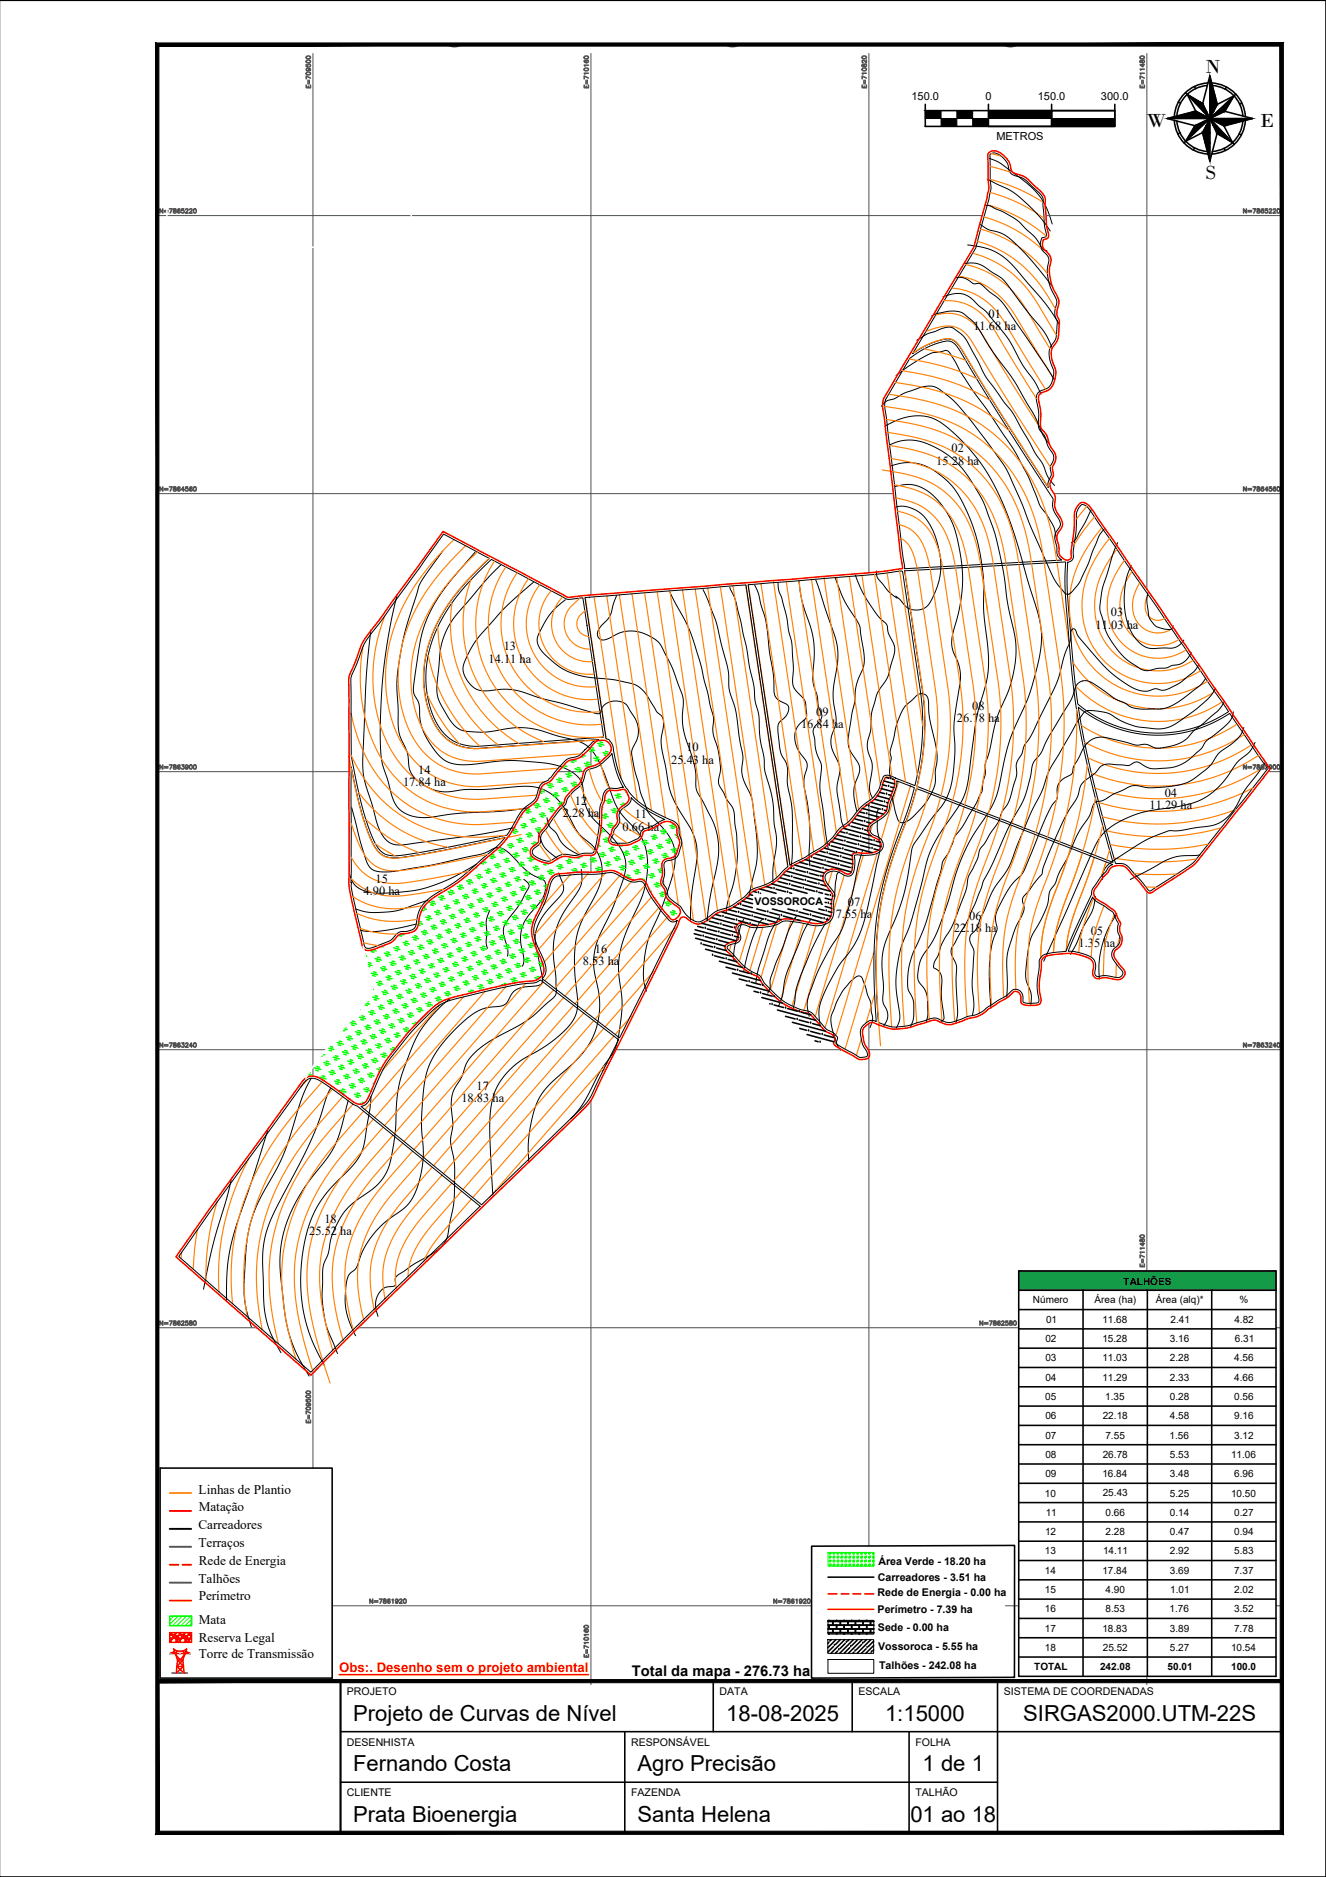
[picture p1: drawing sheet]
<svg xmlns="http://www.w3.org/2000/svg" width="210mm" height="297mm" viewBox="0 0 210 297" stroke-linecap="round" stroke-linejoin="round" font-family="sans-serif">
<defs><g id="words">
<g font-size="3.5">
<text x="55.9" y="272.3">Projeto de Curvas de Nível</text>
<text x="115" y="272.3">18-08-2025</text>
<text x="140.1" y="272.3">1:15000</text>
<text x="162" y="272.3">SIRGAS2000.UTM-22S</text>
<text x="55.9" y="280.3">Fernando Costa</text>
<text x="100.9" y="280.3">Agro Precisão</text>
<text x="146" y="280.3">1 de 1</text>
<text x="55.9" y="288.3">Prata Bioenergia</text>
<text x="100.9" y="288.3">Santa Helena</text>
<text x="144.1" y="288.3">01 ao 18</text>
</g>
<g font-size="3.1">
<text x="190.8" y="11.5">N</text>
<text x="181.6" y="20.1">W</text>
<text x="199.5" y="20.1">E</text>
<text x="190.8" y="28.4">S</text>
</g>
<text font-size="2.3" x="100" y="265.3">Total da mapa - 276.73 ha</text>
<g font-size="2.1">
<text x="31.4" y="236.4">Linhas de Plantio</text>
<text x="31.5" y="239.1">Matação</text>
<text x="31.4" y="242">Carreadores</text>
<text x="31.4" y="244.8">Terraços</text>
<text x="31.4" y="250.5">Talhões</text>
<text x="31.5" y="247.6">Rede de Energia</text>
<text x="31.5" y="253.3">Perímetro</text>
<text x="31.5" y="257">Mata</text>
<text x="31.5" y="259.8">Reserva Legal</text>
<text x="31.5" y="262.4">Torre de Transmissão</text>
</g>
<text font-size="2.1" fill="#f00" x="53.7" y="264.6">Obs:. Desenho sem o projeto ambiental</text>
<g font-size="2">
<text x="154.1" y="52.3">11.68 ha</text>
<text x="156.5" y="50.3">01</text>
<text x="150.6" y="71.6">02</text>
<text x="148.2" y="73.6">15.28 ha</text>
<text x="173.4" y="99.5">11.03 ha</text>
<text x="175.8" y="97.5">03</text>
<text x="77.3" y="104.9">14.11 ha</text>
<text x="79.7" y="102.9">13</text>
<text x="129.2" y="113.2">09</text>
<text x="153.9" y="112.3">08</text>
<text x="108.7" y="118.8">10</text>
<text x="126.8" y="115.2">16.84 ha</text>
<text x="151.5" y="114.3">26.78 ha</text>
<text x="63.8" y="124.4">17.84 ha</text>
<text x="66.2" y="122.4">14</text>
<text x="106.2" y="120.8">25.43 ha</text>
<text x="89.1" y="129.4">2.28 ha</text>
<text x="91" y="127.4">12</text>
<text x="98.6" y="131.4">0.66 ha</text>
<text x="100.5" y="129.4">11</text>
<text x="182" y="128.1">11.29 ha</text>
<text x="184.4" y="126.1">04</text>
<text x="57.5" y="141.7">4.90 ha</text>
<text x="59.5" y="139.7">15</text>
<text x="134.2" y="143.3">07</text>
<text x="132.3" y="145.3">7.55 ha</text>
<text x="151" y="147.5">22.18 ha</text>
<text x="153.4" y="145.5">06</text>
<text x="170.7" y="149.9">1.35 ha</text>
<text x="172.7" y="147.9">05</text>
<text x="92.3" y="152.8">8.53 ha</text>
<text x="94.2" y="150.8">16</text>
<text x="75.5" y="172.5">17</text>
<text x="73" y="174.5">18.83 ha</text>
<text x="48.9" y="195.5">25.52 ha</text>
<text x="51.4" y="193.5">18</text>
</g>
<g font-size="1.7">
<text x="144.3" y="15.9">150.0</text>
<text x="156" y="15.9">0</text>
<text x="164.3" y="15.9">150.0</text>
<text x="174.3" y="15.9">300.0</text>
<text x="157.7" y="22.1">METROS</text>
<text x="119.4" y="143.2">VOSSOROCA</text>
<text x="139" y="250.1">Carreadores - 3.51 ha</text>
<text x="139" y="247.7">Área Verde - 18.20 ha</text>
<text x="138.9" y="252.6">Rede de Energia - 0.00 ha</text>
<text x="138.9" y="255.2">Perímetro - 7.39 ha</text>
<text x="139" y="258.1">Sede - 0.00 ha</text>
<text x="139" y="261.1">Vossoroca - 5.55 ha</text>
<text x="54.9" y="268.2">PROJETO</text>
<text x="113.9" y="268.2">DATA</text>
<text x="135.9" y="268.2">ESCALA</text>
<text x="139.2" y="264.2">Talhões - 242.08 ha</text>
<text x="158.9" y="268.2">SISTEMA DE COORDENADAS</text>
<text x="54.9" y="276.2">DESENHISTA</text>
<text x="99.9" y="276.2">RESPONSÁVEL</text>
<text x="144.9" y="276.2">FOLHA</text>
<text x="54.9" y="284.2">CLIENTE</text>
<text x="99.9" y="284.2">FAZENDA</text>
<text x="144.9" y="284.2">TALHÃO</text>
</g>
<g font-size="1.6">
<text x="177.9" y="203.3">TALHÕES</text>
<text x="163.5" y="206.3">Número</text>
<text x="165.6" y="209.3">01</text>
<text x="173.3" y="206.3">Área (ha)</text>
<text x="174.5" y="209.3">11.68</text>
<text x="183" y="206.3">Área (alq)*</text>
<text x="185.3" y="209.3">2.41</text>
<text x="195.4" y="209.3">4.82</text>
<text x="196.2" y="206.3">%</text>
<text x="165.5" y="215.4">03</text>
<text x="165.5" y="212.4">02</text>
<text x="174.5" y="212.4">15.28</text>
<text x="174.5" y="215.4">11.03</text>
<text x="185.2" y="212.4">3.16</text>
<text x="185.2" y="215.4">2.28</text>
<text x="195.4" y="215.4">4.56</text>
<text x="195.5" y="212.4">6.31</text>
<text x="165.5" y="221.5">05</text>
<text x="165.5" y="218.5">04</text>
<text x="174.5" y="218.5">11.29</text>
<text x="174.9" y="221.5">1.35</text>
<text x="185.2" y="221.5">0.28</text>
<text x="185.2" y="218.5">2.33</text>
<text x="195.4" y="221.5">0.56</text>
<text x="195.4" y="218.5">4.66</text>
<text x="165.5" y="224.6">06</text>
<text x="165.5" y="227.7">07</text>
<text x="174.6" y="224.6">22.18</text>
<text x="175" y="227.7">7.55</text>
<text x="185.1" y="227.7">1.56</text>
<text x="185.2" y="224.6">4.58</text>
<text x="195.4" y="224.6">9.16</text>
<text x="195.4" y="227.7">3.12</text>
<text x="165.5" y="230.7">08</text>
<text x="165.5" y="233.8">09</text>
<text x="174.5" y="233.8">16.84</text>
<text x="174.6" y="230.7">26.78</text>
<text x="185.2" y="230.7">5.53</text>
<text x="185.2" y="233.8">3.48</text>
<text x="194.9" y="230.7">11.06</text>
<text x="195.4" y="233.8">6.96</text>
<text x="165.4" y="236.8">10</text>
<text x="165.5" y="239.9">11</text>
<text x="174.6" y="236.8">25.43</text>
<text x="175" y="239.9">0.66</text>
<text x="185.2" y="236.8">5.25</text>
<text x="185.2" y="239.9">0.14</text>
<text x="194.9" y="236.8">10.50</text>
<text x="195.4" y="239.9">0.27</text>
<text x="165.4" y="246">13</text>
<text x="165.4" y="242.9">12</text>
<text x="174.6" y="246">14.11</text>
<text x="175" y="242.9">2.28</text>
<text x="185.2" y="242.9">0.47</text>
<text x="185.2" y="246">2.92</text>
<text x="195.4" y="246">5.83</text>
<text x="195.4" y="242.9">0.94</text>
<text x="165.4" y="249.1">14</text>
<text x="174.5" y="249">17.84</text>
<text x="185.2" y="249">3.69</text>
<text x="195.4" y="249">7.37</text>
<text x="165.4" y="252.1">15</text>
<text x="165.4" y="255.2">16</text>
<text x="175" y="255.2">8.53</text>
<text x="175" y="252.1">4.90</text>
<text x="185.1" y="255.2">1.76</text>
<text x="185.2" y="252.1">1.01</text>
<text x="195.4" y="255.2">3.52</text>
<text x="195.4" y="252.1">2.02</text>
<text x="165.4" y="258.2">17</text>
<text x="165.4" y="261.3">18</text>
<text x="174.5" y="258.2">18.83</text>
<text x="174.6" y="261.3">25.52</text>
<text x="185.2" y="258.2">3.89</text>
<text x="185.2" y="261.3">5.27</text>
<text x="194.9" y="261.3">10.54</text>
<text x="195.4" y="258.2">7.78</text>
<text x="163.7" y="264.3">TOTAL</text>
<text x="174.1" y="264.3">242.08</text>
<text x="184.8" y="264.3">50.01</text>
<text x="194.9" y="264.3">100.0</text>
</g>
</g></defs>
<!-- layer: Curvas Prontas -->
<g fill="none" stroke="#000" stroke-width=".16">
<path d="M153.2 38.8l2.3 .3 1.3 .4 1.5 .8 1.1 .8 1.3 1.3 4.3 5 1.2 1.6 1.5 2.4M155.2 35.5l1.3 .8 2.3 .7 1.3 1 3.1 3.2 3.4 4.1M155.9 32.5l.8 .1 2.5 1.2a9.6 9.6 0 0 1 3.5 2.7l1.3 1.2 1.1 1.7 .6 .3M156.3 28.3l2.7 1.4a19.3 19.3 0 0 1 5.8 4.8l1.5 2.1M156.6 25.1l1.6 .7 2.8 2a12 12 0 0 1 4.8 5.5l.8 2.1M141.8 59.5l2-1.6 3.3-1.9 .6-.2 1.1-.1 .9-.2 .4 .1 .3 .4 1.7 2.9 1.6 2.4 2.8 3.9 3.8 5.7 1.5 2.7a33.2 33.2 0 0 1 2.6 5.9l.4 .8 .8 1.1 1.1 1.9 .6 2.2M145.1 53.8l1.8-1 2.3-.9 .8-.1 .9 .1 1.6 1.3 .8 1.2 2.8 5.3 4.3 5.7 3.4 6.3 1.3 1.7 .9 2.2 .9 1.2M147.5 50l.8-.4 1.7-.3 1.2-.1 1.2 .3 1.3 1.1a6.8 6.8 0 0 1 1.7 2.2l1.7 2.8 3.8 5.3 2.8 4.7 1 2.3a6.5 6.5 0 0 0 1.4 2.3M149.3 47l1.8-.5h.9l.7 .1 1.1 .6 1.1 1.2 1 .7 3.7 4.5 2.2 4 1.3 1.8a10.9 10.9 0 0 1 1.7 3M151.3 44l1.1-.1 .7 .3 1 .7 .8-.1 .3 .1 3.3 2.7 4.8 7 3.6 5.5M152.7 41.7a4.1 4.1 0 0 1 3.6 .8l2.1 1.4 .8 .7 3.2 4.4 2.9 3.5 1.2 2.5M139.5 64.3l.9-.9 1.2-.3 1.6-.9 2.5-.9 1-.2h.9l.7 .3 2.7 2 2.9 3.4 5.3 7.3 2.4 5.1 1.6 4.2 2.8 6.4a11.4 11.4 0 0 0 2.5 4l.4 .2h.5l1.4-1.7 1.4-3 1.7-4.4 1-1.3"/>
<path d="M140.1 67.4l1.7-.8 1.3-.5 1.3-.2 1.3-.1 1.3 .2 1.1 .4 1.2 .7 1.3 1.1a31.6 31.6 0 0 1 9.2 14l1.2 3.6 3.3 11.2 .4 1.9 .2 1.5-.1 1.5-.2 2-1.2 4.7-1 2.6-1.6 3.6a28.6 28.6 0 0 0-2.1 7l-.6 3.1-.7 1.9-1 1.8-2.2 3.3-1.1 2-1.4 3.1-.8 2.8a46.3 46.3 0 0 1-2.2 6.7l-1 2.4-1.4 2a6.1 6.1 0 0 0-.9 4.4l1 1.3 .4 1.1 .1 2.9-.3 1.2M140.7 70.4a7.4 7.4 0 0 1 7.5 .5l2.3 1.4 1.7 1.6 2 3 1.6 2.9 1.5 3.9 .6 2.2 1 4.8 .7 5.4 .8 3.4a17.1 17.1 0 0 1-1.3 11.2l-.6 1.3a17.9 17.9 0 0 0-1.5 4.8l-.4 2.2-.6 1.8v1.7l-.4 1.3-.2 1.5-.9 1.9-2.1 3.5-1.3 1.7-.4 1.2a8.2 8.2 0 0 1-1.4 2.7l-.4 1.7-2.3 8-2.3 5.4a8.9 8.9 0 0 0-.4 5.6l.6 1 .2 1-.1 2.1-.5 1.4M141.1 73.7l2.1-.5h1.3l1 .2 .9 .3 1.2 .6 2.1 1.6a16.9 16.9 0 0 1 4.2 7l1 3.5 .7 4.8 .1 5.5 .8 7.4-.2 3-1.8 6.7-1.2 9.3-.5 2.3-.9 1.9-3.1 4.6-1.5 2.8-.7 1.9-.8 3.4-1.4 5.1-.5 1.7-1.2 2.8-.4 1.7a17.1 17.1 0 0 0-.2 7.4l.3 2.5-.2 .8-.4 .9M141.7 77l1.6-.3h1.1l1.2 .3 1.1 .6 1.2 1 1.2 1.4 1.1 1.6 .8 1.9 .5 1.6 .5 2.7 .4 3.6-.1 2.1-.3 2.3-1.3 5.3v1.3l.4 1.3a7 7 0 0 1 .8 5l-.9 5.6 .1 5-.2 3.3-.4 2-.5 1.4-.6 1.1-2.1 2.7-2.6 3.8-.4 1.3a45.5 45.5 0 0 1-1.3 7l-1 2.8-1.8 4.2-.5 1.8-.1 1.6 .3 3.8-.2 2.2 .2 .6 .5 1 .1 .7-.1 .7-.5 1M58.7 99.7l-.7 6.9-.5 11.7a16.1 16.1 0 0 0 1.3 8.6l.4 1.6a8.2 8.2 0 0 0 1.9 4.4l.5 .4 .7 .3 1.5 .1 11.7-1.6 6-1.2M62.9 94l-1.2 5.2-.9 6.3-.5 5.6-.1 5.7a14.8 14.8 0 0 0 1.2 6.8l.7 2.7 .8 1.5 .6 .5 .7 .5 1.1 .4 .9 .1a15.1 15.1 0 0 0 4.8-.4l2.7-.3 6.3-.3 3.6-.5M70.1 87.2l-2.9 4-.9 1.5-2.1 6.8-.9 4.6a24.8 24.8 0 0 0-.3 8.2v2.3l.1 1.3 .4 .9 .9 2.2 .4 2.6 .4 1 1.1 1.1 1.7 1 1.9 .6h1.5a19.8 19.8 0 0 1 5.3-.4l5.3-.4h2.4l1.1 .3 .9 .3 .9 .5 .8 .8a16.3 16.3 0 0 1 3 4.8l.9 1.1 1.8 1.5 .8 1.2 .5 1.1 .2 1-.1 1.9a16.6 16.6 0 0 1-2.4 5.3 15.4 15.4 0 0 0-1.8 9.3l.4 5.5-.2 1.4-.6 1.2a20 20 0 0 1-7.5 5.7 10.8 10.8 0 0 0-5.6 10.1l.1 3.6 .4 8M75.2 87.4l-3.5 4a21.9 21.9 0 0 0-5.7 13.4l-.6 4.4 .1 .6 .8 1.7 .2 2.2 .2 1.3a10.2 10.2 0 0 0 4 5.5l1.4 .4a19.8 19.8 0 0 0 6-.4 34.7 34.7 0 0 1 10.4 .7l2.1 1 .7 .6 .5 .6 .4 .9 .3 2.2 .4 1.6 .8 1.2 1.3 1.3a12.5 12.5 0 0 1 3.7 4.7l.3 .9v1.2a36.9 36.9 0 0 1-3 8.4 12.4 12.4 0 0 0-2 7l.2 1.5a14 14 0 0 1 .1 8.7 13.9 13.9 0 0 1-5 6.6 13.4 13.4 0 0 0-4.1 4.5 20.6 20.6 0 0 0-1.5 9.9M79.3 89.4l-1.9 1.9-3.5 4.1a13.6 13.6 0 0 0-4.1 7.1l-.6 5.9v1.2l.2 .9 1.4 2.8 1 1.4 1 .8 1.3 .3a17.3 17.3 0 0 0 6.5-.5 13.7 13.7 0 0 1 7.2 1l4.1 1.1 1 .6 .8 .8a20.1 20.1 0 0 1 3 6.6 10.7 10.7 0 0 0 3.5 5.4l1.3 1.7 .5 1 .3 1.1a15.4 15.4 0 0 1-2 10.3 17.3 17.3 0 0 0-2.4 9l.2 1.2a20.4 20.4 0 0 1-.2 8.7l-.5 2-.7 1.4a24.8 24.8 0 0 0-3.6 6.1 13.8 13.8 0 0 1-2.8 3.7M84.4 92.1l-4 3.6-3.1 3.4a13.1 13.1 0 0 0-4 6.8l.1 .6 .4 .9 .6 .8 .6 .6 1 .5h1.7a10.9 10.9 0 0 1 6.9 .9l10 2.8 .4-.2 .3-.7 .3-.4 .8-.6 .6-.1 .7-.1 .7 .2 .7 .3 1.5 2.3 .4 1.3v1.5l-.9 2-.1 .7 .4 2.4 .7 2.5a18.5 18.5 0 0 0 1.4 4.2l.9 1.1a11.1 11.1 0 0 1 3.2 4.2l.2 1.1 .1 1a18.8 18.8 0 0 1-1.6 6.5l-1.3 3.1a17.4 17.4 0 0 0-2 10.6l.3 1M89.5 94.9a12 12 0 0 0-4.5 6.3l.1 .6 .3 .7 1.2 1.4a11.3 11.3 0 0 0 8.4 3.5 15.4 15.4 0 0 1 6 1.2l1.2 1.2 1.7 2.8 .8 .6 .2 .5 .1 1.1-.3 1.8v.9l.8 4.4a14.7 14.7 0 0 0 3 7.9 9 9 0 0 1 1.6 7.9l-.6 3.7-.2 4.3M97.6 94.3l-1 3.1-.4 .6-1.2 1.2-.3 .6-.1 .7 .2 .5 .4 .3h.5l2.2-1.1 .8-.2 1-.1 1.3 .1 1.3 .4 1.6 .9 .6 .7 .7 1.3a29.5 29.5 0 0 1 2.5 5.9l.4 1.3 .1 1.2a12.3 12.3 0 0 0 1.1 7.2 13.7 13.7 0 0 1 .9 5.8l.3 .8 1.6 2.9a12 12 0 0 1 1.1 10l-.8 3.9-.5 3.4"/>
<path d="M106.1 93.7l1 2.1a29.7 29.7 0 0 1 3.7 8.9l2.1 8.7-.1 2.1 .3 1.4a10.3 10.3 0 0 1 .7 6.1l-.1 .8 .1 .5 1.2 2.1 .8 1.1 .3 .7 .5 4.6a23.6 23.6 0 0 1-1.5 10.2l-.2 1.5M111.3 93.3l1.1 2.6a27.4 27.4 0 0 1 1.9 6.6l.5 1.6a13.2 13.2 0 0 1 .6 4.9l.3 1.1a18 18 0 0 1 1.3 6.2l.6 3.4-.2 2.1 .1 .8 .4 1.3 1.1 2.5 .5 4a17.9 17.9 0 0 1-.5 9.4l-.5 2.1M115.5 92.9l.3 .7a10 10 0 0 1 1.2 3.6l1.2 5.2 .6 3.9a18.5 18.5 0 0 1 .8 4.8l.2 .8a10 10 0 0 1 .4 4l.3 2.2a13.7 13.7 0 0 1 .6 3.8l.1 .5a21.8 21.8 0 0 1 1.4 8.2l.3 1.9a21 21 0 0 1-.5 4.9v2.4M119.5 92.6l.6 1.3 .4 2a19.8 19.8 0 0 1 1.2 6.8l.2 .9a35.8 35.8 0 0 1 .7 6.3l.4 .7 1.5 .9 .3 .5v.5l-.2 .6-1.3 1.3-.2 .8 .4 3.7 1.1 2.4v2.5l.1 .8a24 24 0 0 1 .7 8.2v2.3l-.2 2.1M123.2 92.3l.1 1.2 .7 2a21.7 21.7 0 0 1 .9 4.6l.4 1.6 .1 2a20.2 20.2 0 0 1 .1 4.4l.3 .9 1.4 1.6 .3 .8 .2 2-1.5 1.7-.3 .8-.1 .8 .1 .9 .3 .8 1.3 1.9 .3 .6v.5l-.5 1.6v.9l.7 4.3a40.4 40.4 0 0 1 .1 7.5l.1 1.4M126.5 92a22.7 22.7 0 0 0 1.8 7.2 16.9 16.9 0 0 1 .4 7.5l.1 1.6 .5 1.8 .3 1.7 .5 1.4-.2 .7-.9 1.1-.3 .7 .5 3.1 .8 2.1v1.5a13.4 13.4 0 0 0 .3 5.7l.4 3.7 .4 2.4M129.1 91.7l2.5 7.3a12.1 12.1 0 0 1 .5 8.6 13.3 13.3 0 0 0 .2 6v1l-.7 1.9-.1 1.2 .3 1.1 1.1 2.5v1l-.4 2.1v1l.7 4.6 .3 .7 .5 .6M132.2 91.5l.2 .5a21.7 21.7 0 0 0 3.4 6.5l.4 1 .6 3.8v1.5l-.2 1-.7 1.5-.4 1.4-.2 2.4-.5 1.9-.5 4.2v.8l.2 .7 1.3 2 .3 .8-.1 .8-.7 1.8-.1 1v1.3l.4 1.9M135.4 91a17.6 17.6 0 0 0 4.8 7.6l.2 .5 .3 1.2 .9 1.9v.8l-1 3.9-1.7 2.8-1 3.4-.1 2.4-.4 1.8-.1 .8 .1 .9 .7 2v.7l-.5 3.1 .1 .6 .4 .9M138.7 90.4l.1 .7 .3 .6 1.6 2 1.3 1M141.6 80.3l.8-.2h.9l1.7 .6 1.3 1.1 1.1 1.5a12.1 12.1 0 0 1 1 9.3l-.5 1.4-.8 1.5-.6 .6-.7 .4h-1.1l-.8-.2-.5-.3-1-1.2-.6-.5M172.7 80.7l-2.3 4.4-.8 .8"/>
<path d="M176.9 85.9l-.8 1.9-1.5 5-.5 3.3 .1 .7 .9 3.1 1.1 2a10.3 10.3 0 0 0 3 3.1l.5 .3a3 3 0 0 0 1.9 .8l1.7-.3 1.4-.1 .9-.4 1.3-.2 .9-.7 .8-1.1M179.1 89.5l-.6 1.4-.3 1.1-.2 1.7v1.8l.1 1.3 .3 1.6 .4 1.1 .7 1.2 1.3 1.4 .8 .4 .6 .1 3.6-.1 .9-.4 .7-.8M181.7 93.7l-.1 1v.8l.2 2 .4 .7 .8 .9 1.3 .4 1.1 .1 .3-.6M189.8 105.1l-.7 1.1-2 1.6-2.1 1.2-.9 .2-1.2-.2-1.3 .4-1.2-.1-.9-.4-1.2-.6-1.7-1.3-1.3-1-4.5-5.2-.5-.9a.43 .43 0 0 0-.5-.4 .43 .43 0 0 0-.3 .6l-.1 1.3-.8 2.1-.9 3.2a18.7 18.7 0 0 1-1.7 4l-2.6 5.4-1.4 2.2a4.8 4.8 0 0 1-1 2.2l-.1 .7v1.1v.6l-1.2 4-1.1 1.6-.6 1.7-1.3 1.7-.8 1.5-.7 .9-.2 .5a5.2 5.2 0 0 1-.8 2.2l-.9 1.7-.4 2.3-1.7 4.4-.7 1.6-.7 1.1a6.8 6.8 0 0 0-1.1 2.5l-.2 .7-.6 1-.1 .7 .7 .6 .4 .4 .2 .6v.8a12.9 12.9 0 0 0 .1 3.6l.2 2.1-.5 .7M190.9 107.3l-.9 1.1-3.4 2.6-1.7 .9-1.3 .3h-2.8l-1.5-.2-1.3-.8-1.5-.6-3.8-2.7-1.1-.2-.5 .2-.4 .2-.4 .5-.9 2.4-3.3 5.5-1.4 2.7-1.1 1.6-.6 2.4-.9 3.1-2.3 4.3-3.3 7.3a6.4 6.4 0 0 0-1.1 2.5l-2.3 5.4-2.5 4.4v.8l.7 1.5 .1 .9a44.6 44.6 0 0 0 .2 6.9l-.3 1.6M192.4 108.9l-.9 1.4-2.2 2-3.1 2.2-1.4 .7-1.8 .1-3.1-.3-2.2-.8-1.6-.9a7.1 7.1 0 0 0-4.3-.7l-1.3 1.8-4.3 7.3-1.6 4.3a60.5 60.5 0 0 0-3.6 7.9l-1.3 3.4-2.4 3.5-2.7 6.1-.9 1-.2 .4 .1 .8 .5 1.1 .1 .5-.3 4.8 .2 2.3a6.6 6.6 0 0 1-.2 2.8M193.8 111.1l-1.1 1.4-3.6 3.1-1.5 1.5a8.7 8.7 0 0 1-4.4 1.3l-1.7-.6-1.7 .1-5-1.2h-.9l-1 .3-.9 .7-.5 .8-1.5 2.8-.3 1.2-1.4 .7-.7 .8-.3 .8 .1 1.4-.3 .5a8.1 8.1 0 0 0-1.8 3.2l-3.3 8.1-.3 .5-1.6 1.6-1.2 1.9a8.3 8.3 0 0 0-1.3 3l.2 2.1-.5 1.4-.3 1.2-.4 3v2.7l.3 4.2M195.2 112.6l-.2 1-.6 .9-1.8 1.5-1.5 1.1-1 1.5-1.9 1.6-.8 .6-1.7 .6-2.8 .3-1.1-.2-1.8-.9-.5 .1-.9 .4-3-.2-.8 .1-.6 .3-.9 1.1-2 1.6-.3 .5-.4 1.4-.4 .8a19.5 19.5 0 0 0-2.4 4.3l-2.5 5.9-.4 1.5-1 1.1-2 2.7v.5l.2 .9v.5l-1.5 3-1.1 3.9-.1 1.3 .1 3.4-.1 2.1M196.9 115.1a5.4 5.4 0 0 1-2.7 3.2l-1.3 1-1.5 2.1-2.4 1.9-1.6 .7-2.4 .5a10.4 10.4 0 0 1-4.4-.1l-.9-.1-.7 .1-2.8 1.3-1.5 .9-1.3 .4-.4 .5-.6 1.7-1.9 2.9-1.5 3.5-1.4 2.6-.5 1.6-.9 1.2-.3 1.9-.3 .9-.8 1.8-1.4 2.3-.3 1-.5 2.6-.2 2.9 .1 .8 .7 2.1v1.7M198.7 117.5l-.9 1.4-1.9 1.7-1.9 2.6-1.4 1.6a11.7 11.7 0 0 1-7.3 3l-3.6 .6-2.6 .8-2.8 1.4-1.1 .8-.9 .9-.7 1.1-.7 1.4-7.7 17.3M55.7 127.8l1.4 5.5 1 3.3 .7 .9 .6 .3 .7 .2a18.2 18.2 0 0 0 5.4-.6l3-.5 7.5-1.7 1.1-.3 1.2-.7 .7-.1 .8 .3 .8 .6 2.2 2.3 .9 .8 2.4 1.3 .2 .3 .1 .6-.1 .9-.3 .7-.5 .9-2.2 2.6-.7 1.7-.2 1.8 .5 3-.2 1M75.4 136.8l-1.4 .8a24.2 24.2 0 0 1-14.3 3.7l-1.7-.2-1.3-.6-.9-.9-.5-1.4"/>
<path d="M82.9 139.2l.6 .5 .3 .4-.1 .4-.6 1a14.6 14.6 0 0 1-2.7 4.1l-.6 .9-.1 .8 .1 1 .6 2-.1 1M85.1 131.6l.7 1.9 .4 .6 .8 .8 1.3 1M86.6 129.4l.3 1.3 1.1 1.1 1 1.7 1.1 .9 1.6 .9M88.4 138.1l.7 1.7 .1 .9-.3 .9-1.1 1.1a9.2 9.2 0 0 0-3 5v1.6l1 5.3 .1 .6-.1 .4-.7 .4-2.2 .2-1.2 .4-.6 .6-.9 1.5-.5 .4-2.6 .4-1.2 .4a21.7 21.7 0 0 0-8 8.7 29.1 29.1 0 0 0-1.2 9.6l.1 1.2a15.8 15.8 0 0 1-1.9 10.9l-1.4 1.3a14.8 14.8 0 0 0-7.1 9l-1.2 1.2-.4 1.6a11.7 11.7 0 0 0 1.5 8M92 137.6l.1 1.5-.1 .9-.3 .8-1 1.4a12.9 12.9 0 0 0-2.8 11.6l.2 2.9-.1 .6-.4 .7-1.4 1.1a20.4 20.4 0 0 1-6.8 4.7 12.4 12.4 0 0 0-5.4 4.3l-.9 2.3-1.3 2.1-.3 1.2a17 17 0 0 0 .2 4.2l-.4 2.3 .1 1.4a17.3 17.3 0 0 1 .6 6.2 23.4 23.4 0 0 1-.9 6.4l-.4 1.8-.4 .7-.6 .7a20.1 20.1 0 0 1-4.3 2.7l-2.6 1.9-.2 .4v.8l-.1 .3-1.6 .3-.9 .8-.3 .7-.2 .9v1l.3 1.1M132.9 137.9l-.3 .3-.2 .3-.3 3.3M136.5 134.7l-.7 2.7-1 4.7-1.2 4a8.5 8.5 0 0 1-1.2 2.5l-1.1 1.6-1.6 3.1-1.6 4.1-.3 .9v.8l.3 1.7M139.1 127.9l-.3 .7v.6l.1 2 .4 2v1.1l-2.1 9.9a17.1 17.1 0 0 1-4.3 8.5l-2 3.5-1 2.5-.3 1.6 .2 2.1M140.9 123l-.1-1.1 .2-1.2a2.38 2.38 0 0 0-.1-1.7l.9-4 1.1-2.7 .5-.6 1.8-1.7 .5-.2 .8 .2 .3 .2 .1 .5 .2 2.8 1 4.3 .2 1.5v1.3l-.2 1.5v1.6l-.2 .7-.6 1.5-1.1 1.6-1.9 2-.7 .4-.5 .3-.7-.1-.3-.5-.9-3.7M190 135.3l-3.1 .2-1.5 .3-1.1 .5-5.4 2.9M200.3 120.6l-1.3 1.9-1.3 1.6a17 17 0 0 0-2.1 3.7l-.8 1-.7 .7-1.5 .9-1.3 .3-4.6 .8h-1.7l-2.1 .8a17.2 17.2 0 0 0-3.6 1.9l-2.9 1.9-1.1 .8-.6 .9-.2 1.4M65.8 146.2l-3.2 .8a12.4 12.4 0 0 1-5.5 .2"/>
<path d="M67.8 142.4l-2.7 1a13.8 13.8 0 0 1-8.2 .7l-.6-.2M71.3 158a19.1 19.1 0 0 0-7 10.2 23.4 23.4 0 0 0-1.7 9.9l-.4 3.3a10.3 10.3 0 0 1-1.5 5l-.6 .7a16 16 0 0 1-3.8 2.9l-1.4 1.3a12.8 12.8 0 0 0-3 7.1l-.7 2-.1 2.5a18.7 18.7 0 0 0 2 10.4l.3 .9M77.5 144l-.4 1.2-.1 .8 .1 1.4-.1 1.8 .2 .9M117.7 145.5l-.4 .8-.9 3-.3 2.6M120.8 145.4l-.6 .7-.4 .8a28.4 28.4 0 0 0-2.1 6.8M123.4 145l-1.2 2-.6 1.3-1.5 5-.4 2.2M126.1 144.9l-1.2 2.1-1.1 3.1-1 2.3-.8 2.4-.1 1.6-.4 .8M128.4 145.4l-1.1 1.8-1.8 4.5a12.7 12.7 0 0 0-1.4 4.4l-.3 1.6-.5 1.5M131 145.3l-2.3 4.6-2 4.5a9.6 9.6 0 0 0-.9 3.8l-.3 1.4M173.4 141.9l-.2 1.1a5.6 5.6 0 0 1-.8 2.2l-1 1.7-1.2 2.7-.8 1.4M176.8 144.6l-1.5 2.6-.8 2.4-.5 2.7v2.7M42.5 178.6l-2.4 7.5-2.9 8.5a32.5 32.5 0 0 0-1.4 11.2"/>
<path d="M49.3 170.6a37.1 37.1 0 0 0-3.2 8.8l-.4 .9a39.2 39.2 0 0 1-4.2 8.7 22.6 22.6 0 0 0-2.7 11.1l-.1 1.4a17.5 17.5 0 0 0 1.1 8.5M52.4 172.2h-.1a19.4 19.4 0 0 0-1.6 4.6l-1 2.5-1.2 2.7-4.2 8a18.3 18.3 0 0 0-2.6 12.1v1.3a16.7 16.7 0 0 0 2.8 10.7M55.1 174.2l-.5 2.2a16.6 16.6 0 0 1-4.5 9 22.4 22.4 0 0 0-5.8 14.9l.5 5.3a23.5 23.5 0 0 0 4.1 12.2M58.7 173.6l-.1 1.7-.9 5.2-.2 1.2-.5 1.1a16 16 0 0 1-3.6 4.1 17.9 17.9 0 0 0-5.5 11.4l-.1 .7a25.8 25.8 0 0 0 3.6 17.1M137.7 162.6l.4-1.4-.2-1.1v-1.3l-1.4-3.9-.3-.4h-.5l-.8 .6-1.4 1.5-1 1.9-.7 1.7a4.4 4.4 0 0 0 .2 3.5l.2 .7a4.1 4.1 0 0 0 .9 1.8M36.6 186.6l-.6 2.6-2.3 7.7-1.5 7.1"/>
</g>
<!-- layer: SULCOS MESTRES -->
<g fill="none" stroke="#ff7f00" stroke-width=".18">
<path d="M154.7 38.2a19.4 19.4 0 0 1 12 10l.4 .6M155.2 36.3a20.3 20.3 0 0 1 10.6 7M155.8 34.3a22 22 0 0 1 9 5M156.3 32.4a24 24 0 0 1 9.4 5M156.7 26.3l3.2 .9M156.7 30.5l.4 .1a25.9 25.9 0 0 1 8.2 3.9M156.8 28.4l3.4 1.1a28.1 28.1 0 0 1 4.9 2.5M156.9 24.3l1.6 .4M142.9 58.7l4.1 .8 2.6 .6a29.4 29.4 0 0 1 7.1 3.2M144 56.8l2.9 .6 2.7 .7 2.5 .8 2.5 1M144.6 55.8a10 10 0 0 1 5.8-2.2l.8 .4 .8 .9 6.1 10 7.8 12.1M146.3 55.2l3.4 .8 3.1 1"/>
<path d="M146.6 52.4l2.2-.7 1.6-.1 1.4 .4 1.3 1 .8 1.1 5.4 8.9 7 10.9M148.1 49.8l1.6-.2 1.6 .1 1.5 .6 1.3 .9a15.5 15.5 0 0 1 2.9 4.2l7.4 11.9M149.5 47.6a8.4 8.4 0 0 1 8 4.8l6.6 10.7M150.7 45.6a10.5 10.5 0 0 1 8.5 5.7l6.3 10.3M151.8 43.7a12.8 12.8 0 0 1 9.4 7l5.5 9.1M152.9 41.9a15.1 15.1 0 0 1 10.2 8.1l3.1 5.1M154 40.1a17.3 17.3 0 0 1 11 9.1l2.2 3.8M139.7 74.4l.8 .1a18.5 18.5 0 0 1 8.2 2.7 15.2 15.2 0 0 1 6.1 9.9l.4 2.3M140 64.3l1.4 .2a29.1 29.1 0 0 1 13 4.5 25.3 25.3 0 0 1 10.2 16.3l.7 3.5M140.3 66.4l.8 .1a27.3 27.3 0 0 1 12.2 4.1 23.3 23.3 0 0 1 9.4 15.1l.6 3.2M140.6 68.4l.5 .1a24.3 24.3 0 0 1 11.3 4 21.3 21.3 0 0 1 8.2 13.3l.7 3.2M140.7 62.4l2.1 .3a27.7 27.7 0 0 1 15.6 6.9 29.5 29.5 0 0 1 8.6 17.4l.3 1.7"/>
<path d="M140.8 70.5a22.4 22.4 0 0 1 10.5 3.6 19.3 19.3 0 0 1 7.4 12.1l.5 2.9M141.1 72.6h.2a18.7 18.7 0 0 1 9.2 3.5 17.6 17.6 0 0 1 6.3 10.9l.4 2.2M141.6 76.7a12.5 12.5 0 0 1 7.5 3.5 15.2 15.2 0 0 1 4 8.6l.1 .6M141.8 60.5l2.5 .4a28.9 28.9 0 0 1 15.4 7.2M141.8 78.8h.2a10 10 0 0 1 8.5 7.8l.7 3M61 97.4a25 25 0 0 0 1.2 21.7 15.2 15.2 0 0 0 12.5 7.4h1.5l8.8-.7M69.3 99.2a24 24 0 0 0 9.6 18.7M71.6 95.4a22 22 0 0 0 10.5 22.2M71.8 85.4l-2.2 2.3-2.3 2.7-1.6 2.2-1.3 2.2a23.8 23.8 0 0 0-1 22.6 13.4 13.4 0 0 0 12 7.1l10.8-.8M73.7 86.4l-2.5 2.5-2.3 2.7-1.8 2.6-1.5 2.6a21.5 21.5 0 0 0-.2 19.9 11.3 11.3 0 0 0 10 5.8l13-.9M74.6 91.8a20 20 0 0 0 11.4 25.5M75.6 87.4l-3.1 3-2.5 3.1-2.1 3.2-1.3 2.8a19 19 0 0 0 .8 16.8 9.4 9.4 0 0 0 8 4.2l16.6-1.2"/>
<path d="M77.4 88.3l-3.7 3.9-2.6 3.1-1.9 3.3-.9 2.1-.5 1.5a16.4 16.4 0 0 0 1.5 13.2 7.4 7.4 0 0 0 6.1 3.1l19.2-1.4M78.3 88.8a18 18 0 0 0-.3 19.4 18 18 0 0 0 17.5 8.4M80.1 89.7a16 16 0 0 0-.4 17.4 16 16 0 0 0 15.6 7.5M81.9 90.6a14 14 0 0 0-.6 15.3 14 14 0 0 0 13.7 6.7M83.6 91.6a12 12 0 0 0-.7 13.1 12 12 0 0 0 11.8 6M85.4 92.5a10 10 0 0 0-.8 11.1 10 10 0 0 0 9.8 5.1M87.2 93.5a8 8 0 0 0-1 8.9 8 8 0 0 0 7.9 4.3M89.1 94.5a6 6 0 0 0-1.2 6.7 6 6 0 0 0 5.9 3.5M91.8 94.7a6.2 6.2 0 0 0-2.2 2.6l-.3 .9v1.1l.3 1 .5 .8 .7 .7 .7 .5 1.1 .3 .9 .1M92.6 96.7l-1.1 1.1-.2 .5v.7l.2 .6 .5 .6 .6 .4 .6 .1M92.7 94.6l3.3 22.3M94 94.5l4.3 28.7"/>
<path d="M96 94.3l4.9 32.4M98 94.1l5.1 34.1M100 94l5.3 35.4M102 93.8l5.9 39.2M104 93.7l7.8 51.7M106 93.5l7.6 50.6M108 93.4l7.5 50.1M110 93.2l7.4 49.1M112 93.1l7.1 47.6M114 92.9l7.1 47.1M116 92.7l6.9 46.2M118 92.6l6.7 44.6"/>
<path d="M118.5 92.5l6.6 44.4M120.5 92.4l6.5 43.5M122.5 92.2h.1M122.5 92.2l6.3 42.6M124.5 92.1l6.2 41.5M126.5 91.9l5.9 39.8M128.5 91.7l5.7 38.5M130.5 91.6h.1M130.5 91.6l5.4 36.5M132.4 91.4l5.3 35.2M134.4 91.2l5 33M136.4 91.1l4.8 31.6"/>
<path d="M138.4 90.9l4.9 32.8M140.4 90.7l4.8 32M142.1 80.9l1.6 .4 1.2 .6 .9 .6 1.1 1.1 .7 1.1 .7 1.6 .9 3.4M142.3 83l1.8 .8 .7 .5 .8 .9 .9 2 .7 2.6M142.4 90.4h.1M142.4 90.4l3.7 24.5M142.6 85.2l.8 .6 .7 .9 .6 1.5 .5 1.7M143.2 90.3l3 19.7 .2 2.8v3.6l-.5 4.3-.7 3.9-1 3.4-2.3 6.2-1.2 3.5-.9 3.6-.6 3.6-.4 3.9-.1 4.3 .2 5.4 .5 7M145.3 90.2l2.7 18.6a41.6 41.6 0 0 1-.9 16.4M147.3 90.1l2.7 18.4a43.8 43.8 0 0 1-1.1 17.4M149.3 90l2.7 18.2a45.8 45.8 0 0 1-1.2 18.4M151.3 89.9l2.6 17.4a47.7 47.7 0 0 1-1.2 20.1"/>
<path d="M153.3 89.8l2.5 17.2a49.8 49.8 0 0 1-1.2 21.1M155.3 89.7l2.5 17a52 52 0 0 1-1.3 22.1M155.3 89.7l1 6.9M157.3 89.6l2.5 16.7a53.9 53.9 0 0 1-1.5 23.3M159.3 89.4l2.5 16.6a56 56 0 0 1-1.6 24.3M161.3 89.3l2.7 18.1 .4 4.6a60 60 0 0 1-2.3 19M163.3 89.2l2.6 17.7 .4 2.8 .1 5.2-.2 5.2a64.9 64.9 0 0 1-2.3 11.6M165.3 89.1l2.7 18.1 .3 3.1 .1 3.3-.1 4.7-.5 4.9-.8 4.8-1.2 4.5M167.3 89l2 13.4M172 80.2l-1.6 2M173.3 81.8l-1.8 2.3-1.5 2.1M174.4 83.5a19.1 19.1 0 0 0-5.1 11.5 14.1 14.1 0 0 0 6.9 13.2 14.1 14.1 0 0 0 14.9-.4"/>
<path d="M175.6 85.2a16.1 16.1 0 0 0-4.2 12.5 12 12 0 0 0 18.6 8.5M176.8 86.9a13.7 13.7 0 0 0-3.3 11 10 10 0 0 0 15.4 6.6M178 88.7a10.9 10.9 0 0 0-2.4 9.5l.7 1.9 1 1.4 1.4 1.2 1.7 .9 1.7 .5h2.1l1.6-.3 2-1M179.2 90.5a8.2 8.2 0 0 0-1.5 7.9l.6 1.1 .9 1 1 .8 1.3 .6 1.4 .3 1.3-.1 1.1-.3 1.3-.6M180.4 92.2a5.6 5.6 0 0 0-.5 6l1 1.1 1.3 .7 .8 .2 .9-.1 .7-.2 .9-.4M181.7 94a3.1 3.1 0 0 0 0 3.3l.5 .5 .7 .3h.8l.6-.2M55.2 119.7l1.4 6.5 1.2 4.2a11.3 11.3 0 0 0 2 4.4l.7 .6 .9 .3 .8 .1 1.6-.1 7.2-1.2 11.5-2.4M55.6 112.8a21.6 21.6 0 0 0 10.3 15.4 20.4 20.4 0 0 0 7.1 2.2l3.1 .1 5.4-.4M55.6 119.5a21.4 21.4 0 0 0 21 13l3.4-.3M57.5 102.3a25.6 25.6 0 0 0 4 19.4 17.4 17.4 0 0 0 14.4 6.8l7-.5M67.6 109.9l.1 .2a28.1 28.1 0 0 0 5 7.6M67.8 103.7v.2a26 26 0 0 0 8.2 14.2"/>
<path d="M92 119.3h.1M169.9 104.8l1.5 2 1.5 1.6a16.1 16.1 0 0 0 19.4 1.1M170.2 108.5l1.1 1.1a18.1 18.1 0 0 0 22.2 1.5M170.4 112.3v5l-.5 5.5-.9 5.4-1.3 5M195.8 114.6a22.4 22.4 0 0 1-24.6 .2M197 116.2a24.4 24.4 0 0 1-25.3 1.2M198.1 117.9l-2.3 1.4-1.9 .9a26.2 26.2 0 0 1-21.7-.3M199.2 119.6l-2 1.1a28.2 28.2 0 0 1-24.4 1.7M55.6 139l1.6 1.4 1.4 .7a12.1 12.1 0 0 0 7.1 .4l4.5-.8M55.6 135.6l1 1.5 1 1.1 1.3 .8 1.7 .6a14 14 0 0 0 5.8-.2l7.7-1.5M55.6 130.3l.1 .2a14.5 14.5 0 0 0 2.7 5.6l1.3 1.1 1.6 .5a17.1 17.1 0 0 0 5.8-.5l10-2M56.8 125.4a22.4 22.4 0 0 0 14.1 8.7"/>
<path d="M57.9 129.7a24.1 24.1 0 0 0 8.5 5.2M59.4 133.5l3.1 1.9M85.4 133.6l1.9 2.6M86.3 131.3l1.3 2.1 1.5 1.8M87.6 129.5a21.1 21.1 0 0 0 4.2 5.7M89 127.8a19.4 19.4 0 0 0 5.1 6.8M90.3 138.4l-4.2 4.8M90.3 125.8a17.8 17.8 0 0 0 4.3 6.5M91.9 124.3a16.7 16.7 0 0 0 3 5.4M93.1 138.2l-8.6 9.8M93.3 121.7a17.2 17.2 0 0 0 2 5.2M95.1 120.9l.6 2.1 .7 1.8"/>
<path d="M95.8 138.1l-10.5 12.1M97.1 131.9l2.2 1.5M98.1 130.1l1.6 1.2 1.6 .9M98.5 138.2l-12.3 14M98.7 127.9a16.5 16.5 0 0 0 4.3 3M100.2 139.2l-14 16M105 139.2l.1 .9M106.3 136.1l1.1 7.1M107.9 133.3l1.9 12.4M127 135.9h.1M130.7 133.6h.1M131.7 137.9l-.6 2.1"/>
<path d="M133.6 138.5l-1.6 5.5M134.2 130.2h.1M136.7 135.4l-7.6 25.5M137.7 126.6h.1M138.1 130.5l-.3 1.1M138.8 135.1l-8.2 27.6M142.2 123.7l-2.7 9.2M144.1 124.4l-11.8 39.5M147 125.5l-1.1 3.5-2.1 5.9-1 3.1-.9 3.1-.5 2.8-.4 3.1-.3 4.5 .1 4.9 .4 6.1M148.9 126.2l-1.1 3.5-2.9 8-.9 3.5-.7 3.3-.4 3.3-.2 4.7 .1 4.5 .4 5.4M150.7 127l-1.1 3.7-2 5.2-.9 2.9-.9 3.2-.5 2.8-.4 3.2-.2 3.9 .1 4 .3 6M152.6 127.7l-1.1 3.6-2.7 7.6-.9 3-.6 3-.4 3-.2 4 .1 4.3 .3 5.1"/>
<path d="M154.5 128.4l-1.1 3.6-2.8 7.7-.8 2.9-.6 2.8-.3 3.2-.2 3.9 .1 3.9 .3 5.1M156.4 129.2l-1.1 3.4-2.8 7.7-.8 2.8-.5 2.6-.3 3-.2 3.8 .1 4.4 .3 4.7M158.2 129.9l-1 3.4-2.7 7.3-1.2 4.8-.4 3-.2 3.6 .1 3.9 .3 5M160.1 130.6l-1.1 3.4-2.5 7-.8 2.8-.5 2.2-.3 2.6-.2 3.4 .1 4.1 .2 4.2M162 131.3l-1.2 3.8-2.4 6.5-1.2 4.5-.3 2.9-.2 2.8 .3 7.2M163.9 132.1l-1.2 3.6-2.4 6.5-1.1 4.1-.3 2.2-.2 2.4v3.2l.2 3.7M165.7 132.8l-1.2 3.6-2.2 6.2-1 3.7-.4 2.2-.2 2.5 .1 5.6M167.6 133.5l-1.2 3.6-2.3 6.3-.9 3.6-.3 2.1-.2 2.8 .2 6.9M169.5 134.2l-3.8 11-.7 3.2-.3 3.2 .3-3.2 .7-3.2zM171.3 134.9l-3.7 10.6-.6 2.7-.2 2.5M172.1 121l-.4 3.2-.6 3.3-1.5 6.4M173.2 135.7l-3.6 10.1-.5 2.3-.3 2.4 .3-2.4 .5-2.3z"/>
<path d="M173.4 126.3l-.9 4.5-1.1 3.8M174.6 130.6l-1.3 4.8M175.1 136.4l-.7 2.2M175.6 134.5l-.4 1.6M176.3 135.8l3.1 .4 3.4 .2 3.4-.1 3.2-.4M179.5 138.2l3.3 .2 3.5-.1M191.3 133.6l-3.9 .6-4.5 .2a38.7 38.7 0 0 1-7.2-.8M193.3 131l-4.2 .9-4.3 .5a35.9 35.9 0 0 1-9.7-.9M195.6 128.1l-4.3 1.4-4.5 .7a34 34 0 0 1-12.3-.9M198.3 124.7l-1.1 .5a32.3 32.3 0 0 1-23.3 1.8M200.3 121.2a30.5 30.5 0 0 1-27 3.5M55.9 141.9a12.3 12.3 0 0 0 9.3 1.7l1.6-.3"/>
<path d="M56.5 144.5a15.3 15.3 0 0 0 9.5 1M57.1 146.9a16.3 16.3 0 0 0 5.7 .9M57.6 149.2l2.2 .4M69.6 159.1l-9 10.2M73.4 157.8l-15.6 17.8M76.7 156.9l-17.4 20M80.1 156.2l-19.2 21.9M83.2 155.7l-20.8 23.7M86 155.4l-22 25.3M87.6 156.7l-22.1 25.2M89.2 157.9l-22.1 25.3M90.8 159.1l-22.2 25.4"/>
<path d="M102.1 140l-14.3 16.4M103.1 142l-13.7 15.6M103.5 153.7l-7.7 8.8M104.4 143.5l-13.4 15.3M105.9 144.9l-13.3 15.2M106.9 146.8l-12.7 14.5M115.8 149.4l-.3 1M118.7 146.7l-1.7 5.5M120.7 146.8l-2 6.8M123 146.3l-2.5 8.3M125.2 145.8l-3.2 10.8M127.2 146.1l-3.6 12"/>
<path d="M129.2 146.5l-3.8 12.7M131.5 145.7l-4.2 14.2M138.4 150.6l-4.6 15.4M138.4 157.4l-1.3 4.5M173.1 142.2l-1.2 3.2-.6 2-.4 1.7-.1 1.7M174.8 143.3l-1.6 4.7-.3 1.4-.2 2.1M176.4 144.7l-.9 2.5-.6 2.2-.2 5M176.7 152.5l-.1 2.2M177.3 148.3l-.4 1.4M181.4 140.4h1.6M48.6 170.9l-1 1.1zM51 171.2l-4.3 5a40 40 0 0 0-10.1 26.8l.2 3.3"/>
<path d="M52.6 172.4l-4.6 5.4a37.7 37.7 0 0 0-9.4 26l.5 4.5M54.3 173.6l-5 5.7a35.4 35.4 0 0 0-8.6 24.8l.2 2.9 .6 3.4M55.9 174.7l-5.8 6.8a32.8 32.8 0 0 0-7.3 24.5l.6 3.4 .7 3.3M57.6 175.8l-4.5 5.2-2.3 2.9a30.6 30.6 0 0 0-5.3 26.2l1.3 5M59.1 177.1l-4.5 5.2-2.3 3a28.5 28.5 0 0 0-4.8 24.4l.8 3.3 1.2 4M60.7 178.4l-5.4 6.2-2.7 3.8a26.1 26.1 0 0 0-3.2 20.5l1.1 4.6 1.7 5.4M62.2 179.6l-5.9 7-1.5 2.1-1.3 2.1a23.9 23.9 0 0 0-2.2 17.4l1.4 5.6M92.4 160.3l-22.2 25.4M94 161.5l-22.3 25.5M95.6 162.7l-22.3 25.5M95.8 169.2l-.5 .3M96.3 168l-18.8 21.5"/>
<path d="M97.2 164l-22.4 25.5M100 160.8l-2.6 2.9M136.3 164.4l-.7 2.6M28.8 198.2l-.1 1M31.2 194.6l-.4 3.1-.2 3.2M34.4 190.2l-.9 3.5-.5 2.7-.3 2.9-.1 3.3M39.4 183.3a39 39 0 0 0-4.7 21.1M63.8 180.9l-4.6 5.3-1.9 2.3-1.9 3-1.4 3.1a22.8 22.8 0 0 0-.6 14.1l.9 3.5M65.3 182.2l-4.6 5.2-2.2 3-1.7 2.8-1.3 3.1-.5 1.7-.3 1.8-.1 3 .5 4.1 .8 3.7M66.9 183.4l-4.6 5.3-1.7 2.2-1.7 2.5-1.3 2.9-.8 2.8-.2 2.7 .2 3.4 .8 3.7M68.4 184.7l-4.2 4.9-1.9 2.2-1.5 2.4-1.1 2.2-.8 2.5-.3 2.5 .1 2.8 .5 3.1M70 186l-5.6 6.5-1.4 2-1.1 1.9-.8 2.3-.4 1.8-.1 2.3 .4 2.8"/>
<path d="M71.5 187.2l-5.1 6-1.2 1.5-1.1 1.8-.9 2-.5 1.9-.1 1.3 .1 2.2M73.1 188.5l-4.9 5.6-1.7 2.3-.8 1.5-.7 1.5-.3 1.3-.1 1.3M74.6 189.8l-5.6 6.5-1 1.5-.9 1.8"/>
</g>
<g fill="none" stroke="#000" stroke-width=".16">
<path d="M156.8 24.4l.3-.2h.4l.5 .2 .5 .3 .9 1.1 .3 1.2 .3 .4 .5 .3 1.3 .4 .6 .4 2.1 2.1 .6 .9 .2 3.8 .4 2-.2 .2-.6 .1-.2 1.2 .2 .7 .8 .9 .3 .5-.2 1.7v.9l.5 1.9 1 2.1v.5l-.3 1.6v.5l.4 .8-.3 2.6-.8 1.4-.2 .7 .1 1.3 .6 1.9-.2 1.4-.3 .7-.3 .4-1.6 .8-.3 .4v.4l.3 2.3v2v.5l1 1.3 .4 1.5 .9 1.3 .1 .4-.1 .6-.4 1.1 .1 1.2-.5 1.2v.8l-7.8-12.2-6.2-10-.5-.7-.6-.4-.6-.2-.8 .1a13.1 13.1 0 0 0-4.9 2.3l10-16.8 2.1-7.7 .2-1.5zM144 56.7a10.5 10.5 0 0 1 6.3-2.7l.7 .3 .7 .8 5.9 9.7 9.1 14.2-.1 .9 .1 .7 1 1.6 .2 .7-.1 .4-.8 1.2v.9l.3 1.1 .1 1.2 .2 .5 .5 .4-24.9 1.4-3.2-26 .2-.7zM171.1 80l.3-.2 .5 .2 .8 .9 21.8 31.7a19.7 19.7 0 0 1-23.9-1.3l-.8-6.9-.9-11.7 .1-3.7 .5-.2 .4-.4v-1.6a34.8 34.8 0 0 0 .5-5.7l.3-.6zM70.2 84.5l7.3 3.9-4 4-2.5 3.2-1 1.7-1 1.8-.7 1.6-.6 2a16.1 16.1 0 0 0 1.8 12.9 7.3 7.3 0 0 0 5.8 2.8l19.5-1.4-1 .5-2.1 2-2.1 .7-1.5 1.7-.9 1.2-.3 .1a.64 .64 0 0 1-.6 .5l-.5 .3-.4 .4-.8 2.2-1.6 1.2-.6 .8-2.2 3.6-11.9 2.4-4.2 .7-1.8 .1-.9-.1-.8-.4-.8-.7-.7-1.2-1.5-4.3-1.4-5.8a20 20 0 0 1-.6-6.8v-8.8l1.9-5.1 .9-1.5 2.2-2.8zM75.7 90.6l1.8-1.8a.54 .54 0 0 1 .9 0l11.2 6h.6l2.1-.2 3.3 22.1-19.7 1.4-2-.1a6.6 6.6 0 0 1-5.2-4.4 18 18 0 0 1 1.9-16.8l2.2-3.1zM92.6 94.6l25.5-2 6.6 44.5-1.8 1.8-.8 .6-3 1.2-1.3 1.2-1.8 1.3-.7 .4-1.8 .6-1.8 1.2a1.79 1.79 0 0 1-2.6-.2l-1-1.1a2.73 2.73 0 0 0-1.4-1.4l-.9-.8-.3-1.2-.6-.9 .3-1.6-.1-1.4 .2-.4 1.3-.4 .6-.4 .7-1.9v-.5l-.4-1.2v-1l-.2-.5-.7-.6-1.1-.4a14.6 14.6 0 0 1-5.9-4.2l-.5-.7a19.5 19.5 0 0 1-2.1-6.5l-.6-1-.5-.2zM118.4 92.5l19.8-1.6 4.2-.5h.5l2.9 20 .3 3.2-.1 3.1-.5 4.3-.7 3.3-3.8-1.5-.5-.1a.74 .74 0 0 0-.9 .7l-.5 1.6-.9 1.2-1.9 1.5-1.7 2.1-1.6 1.2-1.5 1.8-1.7 1.4-2.4 1.5-2.4 1.2zM143.2 90.3l25.5-1.3-.1 3.1 .1 3.3 1 11.3 .7 5.3 .9 5.3 1.1 5.2 3.8 14-31.1-12.1 .7-3.3 .4-2.9 .2-2.9-.1-2.8-.3-3.2zM170.7 111.9a20.3 20.3 0 0 0 24 1l6 8.8-11.7 14.7-2.5 1.8-4.5 2.8-3.6-4-.6-.3-1.2-.1-3.7-13.9-1.3-5.5zM55.6 121.4l1.3 5.8 1.1 3.8a8.8 8.8 0 0 0 2.1 3.9l.6 .5 .8 .3 1.1 .1 1.2-.1 5.2-.9 10.9-2.2-1.3 1.4-5.3 4.6-1.8 1.3-2.8 1.7-1.3 1-.6 .7-.4 .7-.3 .9-.3 1.6-.3 .5-1.1 .4-1.1 .1-1.8 1.5-2.6 1h-1l-.3-.6-2-9zM87.7 138.9l.6-.3 3.5-.3h2.6l2.3-.2 .7 .1 2.3 1.3 .7 .1 1.1-.1 .5 .4 1.4 2.5 2.2 2.9a1.01 1.01 0 0 0 1.6 .4l-.2 .6-8.9 17.9-12.3-9.3a2.22 2.22 0 0 0 .3-2.8l-1.3-3.1-.3-1v-.9l.3-1.2 1.4-2.9 .6-1.9a4.2 4.2 0 0 1 .9-2.2zM92.9 122l2-.9 2-1.9a15.2 15.2 0 0 0 1.8 5.4l-1.1 .2h-1.2l-.5 .2-.3 .5-.2 1.2-.4 1-.1 3-.4 2.3-.6 1.9-1.6 .2-1.2 .3-2-.2-2.2 1.1-.9-.2-1.1-.4-.5-.5-.1-.5 .1-.3 1.1-1 .1-1 .2-.5 2.7-3.6 1-.9 .5-1.3 2.1-2.1z"/>
<path d="M99.9 126.2a16.4 16.4 0 0 0 5.3 3.5l-.6 .2-1.5 .9-1.3 .5-.3 .2-.4 1.1-1.3 .7-.7 .1h-1h-.7l-.6-.2-.1-.4 .4-.8 .1-.6 .9-1.3-.1-1.1 .1-.5 .4-.5 1.2-.9 .2-.4zM145.1 124.8l31 12-.6 .4-.4 .7-.8 .8-1.3 1.9-.2 1-2.9 6-1.2 2.9-1.9 .2-1.3 .3-.5 .2-.4 .6-.4 4.1 .3 2.2-.1 .5-1.3 .2-1-.1-.2-.2v-1.1l-.4-.6-.8-.2-.7 .3a4.9 4.9 0 0 1-1.8 1.3l-3.2 2.2-.7 .2-1.2 .3-.9 .4a4.1 4.1 0 0 1-2.2 .5l-1.7-.7h-.4l-2.7 .8a6.9 6.9 0 0 1-6.1-.1l-.4-5.3v-4.4l.1-4.3 .6-4.3 .6-3.2 1-3.5 3.1-8.8zM117 146.5l.6-.2 1.6 .5 1.9-.1 1.6-.3 1.3-.6a23.9 23.9 0 0 1 5 .7l1-.1 1-.3 .6-.6 .3-.7 .1-2 .2-1.2-.2-.4-1.3-1.8-.1-.6 .2-.4 .5-.4 .8-.1 .7 .1 1.1 .6h.7l.4-.4 .2-.6 .1-1v-1.2l.4-.1 1.1 .1 1.4-.1 .7-.3 .5-.3 .4-.7-.1-.8-.5-.6-1-.5-.3-.3-.2-.5 .1-.5 .4-.4 1.8-1.3 .6-.7 .3-1.4 1-2.5v-.9l2.8 1-1 3.7-3 8.4-1 3.5-.6 3-.5 3.9-.3 4 .1 5.4 .3 5.2-.7-.2-.6 .1-.9 .9-.3 .7 .3 1.9 .7 1.4 .1 .6-.5 .2h-.8l-3.5-2-.2-.2 .3-.9-.4-.5-1.5-.9-2.2-2.5-.9-.4a11.8 11.8 0 0 1-7.2-5.3l-.5-.4a11.7 11.7 0 0 1-4.2-3.5l-.6-.7a.33 .33 0 0 1 .3-.4l1.3-.4 .5-.4 .1-.6-.5-1.3zM172.9 142l.6 .6 2.6 1.7 .9 1.9-.1 1.1 .4 1v.7l-.3 .6-.8 .7-.2 .9 .3 .7 1.4 2v.4l-.5 .4-2.2-.3-1.4 .1-.3-.4 .1-1.1v-.6l-.5-.8-.6-.4-1.2-.4-1-.2-1-.1 1-2.5zM48.1 171.3l.2-.2a1.97 1.97 0 0 1 2.8 .2l4.5 3.3 1 .4 19.4 15.9-18.9 18.4-7.9 7.9-20.9-18.4 4.9-7zM66.3 162.1l2.8-2.7 1.7-.9 9.6-2.4 2.1-.4 2.1-.2 .9-.4 12.4 9.4-2.9 5.9a19.9 19.9 0 0 1-2.4 4.4l-16.4 15.9-19.1-15.6 .8-.3 .5-.6 2.1-4.6 1-1.7 3-3.9z"/>
</g>
<!-- layer: MALHA -->
<g fill="none" stroke="#505050" stroke-width=".16">
<path d="M49.5 8.5v161.8M93.5 8.5v85.7M137.5 8.5v82.1M181.5 8.5v84.7M24.9 34.1h130.6M165.6 34.1h37.3M24.9 78.1h116.5M166.8 78.1h36.1M93.5 118.8v2.5M24.9 122.1h30.4M88.3 122.1h4.1M93.5 135.4v2.6"/>
<path d="M137.5 127.1v7.9M200.7 122.1h2.2M181.5 141.1v60M24.9 166.1h26.7M93.5 174.2v92.4M97.5 166.1h35.8M137.4 166.1h65.5M137.5 161.9v82.8M24.9 210.1h15.8M49.5 217.3v15M56.7 210.1h104.6M202 210.1h.9"/>
<path d="M52.6 254.1h75.9M159.2 254.1h2.1M202 254.1h.9M181.5 265.3v1.3"/>
</g>
<g fill="none" stroke="#505050" stroke-width=".25">
<path d="M48.5 13.5v.4h.6v-.4M48.5 10.2v.3h.3a.24 .24 0 0 1 0-.3 .24 .24 0 0 1 .3 0 .24 .24 0 0 1-.1 .4M48.5 11.5a.33 .33 0 0 1 .4-.1 .33 .33 0 0 1 .2 .3 .33 .33 0 0 1-.4 .2 .33 .33 0 0 1-.2-.4zM48.5 9.6a.33 .33 0 0 1 .4-.1 .33 .33 0 0 1 .2 .3 .33 .33 0 0 1-.4 .2 .33 .33 0 0 1-.2-.4zM48.5 9a.33 .33 0 0 1 .4-.2 .33 .33 0 0 1 .2 .4 .33 .33 0 0 1-.4 .1 .33 .33 0 0 1-.2-.3zM48.7 10.8a.21 .21 0 0 1 .2 .3 .21 .21 0 0 1-.4 .1 .21 .21 0 0 1 .1-.4l.5 .1-.1 .3M48.8 12.7v.6M48.8 13.6v.3M49 12.7v.6M49.1 12.4l-.6-.4v.5M70.8 7.1a2.01 2.01 0 0 0 2.3 0M92.5 13.5v.4h.6v-.4"/>
<path d="M92.5 10.9a.33 .33 0 0 1 .4-.2 .33 .33 0 0 1 .2 .4 .33 .33 0 0 1-.4 .1 .33 .33 0 0 1-.2-.3zM92.5 9a.33 .33 0 0 1 .4-.2 .33 .33 0 0 1 .2 .4 .33 .33 0 0 1-.4 .1 .33 .33 0 0 1-.2-.3zM92.6 9.5l-.1 .1a.29 .29 0 0 0 .3 .3 .29 .29 0 0 0 .2-.4 .21 .21 0 0 0-.3 .1 .21 .21 0 0 0 .2 .3M92.8 12.7v.6M92.8 13.6v.3M93 12.7v.6M93.1 12.4l-.6-.4v.5M93.1 11.6h-.6l.1 .1M93.1 10.3h-.6l.1 .2M114.8 7.1a2.01 2.01 0 0 0 2.3 0M136.5 13.5v.4h.6v-.4M136.5 10.9a.33 .33 0 0 1 .4-.2 .33 .33 0 0 1 .2 .4 .33 .33 0 0 1-.4 .1 .33 .33 0 0 1-.2-.3z"/>
<path d="M136.5 10.2v.3h.1l.3-.4a.22 .22 0 0 1 .3 .3 .22 .22 0 0 1-.3 .2l-.2-.4zM136.5 9a.33 .33 0 0 1 .4-.2 .33 .33 0 0 1 .2 .4 .33 .33 0 0 1-.4 .1 .33 .33 0 0 1-.2-.3zM136.8 12.7v.6M136.8 13.6v.3M137 12.7v.6M137.1 12.4l-.6-.4v.5M137.1 11.6h-.6l.1 .1M137.1 9.5v.4l-.5-.4-.1 .3 .1 .1M158.8 7.1a2.02 2.02 0 0 0 2.3 0M180.5 13.5v.4h.6v-.4M180.5 9.6v.3h.1l.3-.4a.22 .22 0 0 1 .3 .2 .22 .22 0 0 1-.3 .2l-.2-.3zM180.5 9a.33 .33 0 0 1 .4-.2 .33 .33 0 0 1 .2 .4 .33 .33 0 0 1-.4 .1 .33 .33 0 0 1-.2-.3z"/>
<path d="M180.8 12.7v.6M180.8 13.6v.3M180.9 10.1v.5l-.4-.3h.6M181 12.7v.6M181.1 12.4l-.6-.4v.5M181.1 11.6h-.6l.1 .1M181.1 11h-.6l.1 .1M25.8 33v.7l-.5-.7v.7M26 33.3h.6M26 33.5h.6M26.8 33h.5l-.4 .7M27.5 33.1v.2l.4 .2a.22 .22 0 0 1-.2 .2 .22 .22 0 0 1-.3-.2l.5-.3-.1-.1z"/>
<path d="M28.5 33.1a.29 .29 0 0 0-.4 .3 .29 .29 0 0 0 .4 .2 .21 .21 0 0 0-.1-.3 .21 .21 0 0 0-.3 .2M29.1 33h-.3l-.1 .3a.24 .24 0 0 1 .4 0 .24 .24 0 0 1 0 .4 .24 .24 0 0 1-.4-.1M29.4 33.2l.1-.2 .3 .2-.4 .5h.4M30 33.2l.1-.2 .3 .2-.4 .5h.4M30.7 33.1a.31 .31 0 0 1 .4 .3 .31 .31 0 0 1-.4 .3l-.1-.3zM197.3 33v.7l-.4-.7v.7M197.6 33.3h.5M197.6 33.5h.5M198.3 33h.5l-.3 .7M199 33.1v.2l.4 .2a.22 .22 0 0 1-.2 .2 .22 .22 0 0 1-.2-.2l.4-.3v-.1zM200 33.1a.29 .29 0 0 0-.4 .3 .29 .29 0 0 0 .4 .2 .21 .21 0 0 0-.1-.3 .21 .21 0 0 0-.3 .2M200.6 33h-.3v.3a.24 .24 0 0 1 .3 0 .24 .24 0 0 1 0 .4 .24 .24 0 0 1-.3-.1"/>
<path d="M200.9 33.2l.1-.2 .3 .2-.4 .5h.4M201.6 33.2l.1-.2 .2 .2-.4 .5h.5M202.3 33.1a.31 .31 0 0 1 .3 .3 .31 .31 0 0 1-.3 .3l-.1-.3zM25.8 77v.7l-.5-.7v.7M26 77.3h.6M26 77.5h.6M26.8 77h.5l-.4 .7M27.5 77.1v.2l.4 .2a.22 .22 0 0 1-.2 .2 .22 .22 0 0 1-.3-.2l.5-.3-.1-.1zM28.5 77.1a.29 .29 0 0 0-.4 .3 .29 .29 0 0 0 .4 .2 .21 .21 0 0 0-.1-.3 .21 .21 0 0 0-.3 .2M29.2 77.5h-.5l.3-.5v.7M29.7 77h-.3v.3a.24 .24 0 0 1 .3 0 .24 .24 0 0 1 0 .4 .24 .24 0 0 1-.3-.1M30.4 77.1a.29 .29 0 0 0-.4 .3 .29 .29 0 0 0 .4 .2 .21 .21 0 0 0-.1-.3 .21 .21 0 0 0-.3 .2"/>
<path d="M30.7 77.1a.31 .31 0 0 1 .4 .3 .31 .31 0 0 1-.4 .3l-.1-.3zM197.3 77v.7l-.4-.7v.7M197.6 77.3h.5M197.6 77.5h.5M198.3 77h.5l-.3 .7M199 77.1v.2l.4 .2a.22 .22 0 0 1-.2 .2 .22 .22 0 0 1-.2-.2l.4-.3v-.1zM200 77.1a.29 .29 0 0 0-.4 .3 .29 .29 0 0 0 .4 .2 .21 .21 0 0 0-.1-.3 .21 .21 0 0 0-.3 .2M200.7 77.5h-.4l.3-.5v.7M201.3 77h-.4v.3a.24 .24 0 0 1 .4 0 .24 .24 0 0 1-.1 .4 .24 .24 0 0 1-.3-.1M201.9 77.1a.29 .29 0 0 0-.4 .3 .29 .29 0 0 0 .4 .2 .21 .21 0 0 0-.1-.3 .21 .21 0 0 0-.2 .2M202.3 77.1a.31 .31 0 0 1 .3 .3 .31 .31 0 0 1-.3 .3l-.1-.3zM25.8 121v.7l-.5-.7v.7"/>
<path d="M26 121.3h.6M26 121.5h.6M26.8 121h.5l-.4 .7M27.5 121.1v.2l.4 .2a.22 .22 0 0 1-.2 .2 .22 .22 0 0 1-.3-.2l.5-.3-.1-.1zM28.5 121.1a.29 .29 0 0 0-.4 .3 .29 .29 0 0 0 .4 .2 .21 .21 0 0 0-.1-.3 .21 .21 0 0 0-.3 .2M28.8 121h.3l-.2 .3a.22 .22 0 0 1 .2 .4 .22 .22 0 0 1-.4-.1M29.8 121.3a.21 .21 0 0 1-.3 .1 .21 .21 0 0 1-.1-.3 .21 .21 0 0 1 .3 0v.6l-.3-.1M30.1 121.1a.31 .31 0 0 1 .3 .3 .31 .31 0 0 1-.3 .3l-.1-.3zM30.7 121.1a.31 .31 0 0 1 .4 .3 .31 .31 0 0 1-.4 .3l-.1-.3zM197.3 121v.7l-.4-.7v.7M197.6 121.3h.5M197.6 121.5h.5"/>
<path d="M198.3 121h.5l-.3 .7M199 121.1v.2l.4 .2a.22 .22 0 0 1-.2 .2 .22 .22 0 0 1-.2-.2l.4-.3v-.1zM200 121.1a.29 .29 0 0 0-.4 .3 .29 .29 0 0 0 .4 .2 .21 .21 0 0 0-.1-.3 .21 .21 0 0 0-.3 .2M200.3 121h.4l-.2 .3a.22 .22 0 0 1 .1 .4 .22 .22 0 0 1-.3-.1M201.3 121.3a.21 .21 0 0 1-.3 .1 .21 .21 0 0 1-.1-.3 .21 .21 0 0 1 .4 0l-.1 .6-.3-.1M201.6 121.1a.31 .31 0 0 1 .4 .3 .31 .31 0 0 1-.4 .3l-.1-.3zM202.3 121.1a.31 .31 0 0 1 .3 .3 .31 .31 0 0 1-.3 .3l-.1-.3zM25.8 165v.7l-.5-.7v.7M26 165.3h.6M26 165.5h.6M26.8 165h.5l-.4 .7M27.5 165.1v.2l.4 .2a.22 .22 0 0 1-.2 .2 .22 .22 0 0 1-.3-.2l.5-.3-.1-.1z"/>
<path d="M28.5 165.1a.29 .29 0 0 0-.4 .3 .29 .29 0 0 0 .4 .2 .21 .21 0 0 0-.1-.3 .21 .21 0 0 0-.3 .2M28.8 165h.3l-.2 .3a.22 .22 0 0 1 .2 .4 .22 .22 0 0 1-.4-.1M29.4 165.2l.1-.2 .3 .2-.4 .5h.4M30.5 165.5h-.5l.3-.5v.7M30.7 165.1a.31 .31 0 0 1 .4 .3 .31 .31 0 0 1-.4 .3l-.1-.3zM197.3 165v.7l-.4-.7v.7M197.6 165.3h.5M197.6 165.5h.5M198.3 165h.5l-.3 .7M199 165.1v.2l.4 .2a.22 .22 0 0 1-.2 .2 .22 .22 0 0 1-.2-.2l.4-.3v-.1zM200 165.1a.29 .29 0 0 0-.4 .3 .29 .29 0 0 0 .4 .2 .21 .21 0 0 0-.1-.3 .21 .21 0 0 0-.3 .2M200.3 165h.4l-.2 .3a.22 .22 0 0 1 .1 .4 .22 .22 0 0 1-.3-.1"/>
<path d="M200.9 165.2l.1-.2 .3 .2-.4 .5h.4M202 165.5h-.5l.3-.5v.7M202.3 165.1a.31 .31 0 0 1 .3 .3 .31 .31 0 0 1-.3 .3l-.1-.3zM180.5 196.1v.3l.1 .1 .3-.4a.22 .22 0 0 1 .3 .2 .22 .22 0 0 1-.3 .2l-.2-.4zM180.5 195.5a.33 .33 0 0 1 .4-.1 .33 .33 0 0 1 .2 .4 .33 .33 0 0 1-.4 .1 .33 .33 0 0 1-.2-.4zM180.8 199.3v.5M180.9 196.7v.4l-.4-.3h.6M181 199.3v.5M181.1 198.9l-.6-.3v.4M181.1 198.2h-.6l.1 .1M181.1 197.5h-.6l.1 .2M25.8 209v.7l-.5-.7v.7"/>
<path d="M26 209.3h.6M26 209.5h.6M26.8 209h.5l-.4 .7M27.5 209.1v.2l.4 .2a.22 .22 0 0 1-.2 .2 .22 .22 0 0 1-.3-.2l.5-.3-.1-.1zM28.5 209.1a.29 .29 0 0 0-.4 .3 .29 .29 0 0 0 .4 .2 .21 .21 0 0 0-.1-.3 .21 .21 0 0 0-.3 .2M28.7 209.2l.2-.2 .2 .2-.4 .5h.5M29.7 209h-.3v.3a.24 .24 0 0 1 .3 0 .24 .24 0 0 1 0 .4 .24 .24 0 0 1-.3-.1M30 209.1v.2l.4 .2a.22 .22 0 0 1-.2 .2 .22 .22 0 0 1-.2-.2l.4-.3v-.1zM30.7 209.1a.31 .31 0 0 1 .4 .3 .31 .31 0 0 1-.4 .3l-.1-.3zM155.6 209v.7l-.5-.7v.7M155.8 209.3h.6M155.8 209.5h.6"/>
<path d="M156.6 209h.5l-.4 .7M157.3 209.1v.2l.4 .2a.22 .22 0 0 1-.2 .2 .22 .22 0 0 1-.2-.2l.4-.3-.1-.1zM158.3 209.1a.29 .29 0 0 0-.4 .3 .29 .29 0 0 0 .4 .2 .21 .21 0 0 0-.1-.3 .21 .21 0 0 0-.3 .2M158.6 209.2l.1-.2 .2 .2-.4 .5h.5M159.5 209h-.3v.3a.24 .24 0 0 1 .3 0 .24 .24 0 0 1 0 .4 .24 .24 0 0 1-.3-.1M159.9 209.1v.2l.3 .2a.22 .22 0 0 1-.2 .2 .22 .22 0 0 1-.2-.2l.4-.3v-.1zM160.5 209.1a.31 .31 0 0 1 .4 .3 .31 .31 0 0 1-.4 .3l-.1-.3zM180.5 200v.4h.6v-.4M180.8 200.2v.2M48.5 224.7v.4h.6v-.4M48.5 221.5v.3h.3a.24 .24 0 0 1 0-.3 .24 .24 0 0 1 .3 0 .24 .24 0 0 1-.1 .3M48.5 222.8a.33 .33 0 0 1 .4-.2 .33 .33 0 0 1 .2 .4 .33 .33 0 0 1-.4 .1 .33 .33 0 0 1-.2-.3z"/>
<path d="M48.5 220.9a.33 .33 0 0 1 .4-.2 .33 .33 0 0 1 .2 .4 .33 .33 0 0 1-.4 .1 .33 .33 0 0 1-.2-.3zM48.5 220.2a.33 .33 0 0 1 .4-.1 .33 .33 0 0 1 .2 .4 .33 .33 0 0 1-.4 .1 .33 .33 0 0 1-.2-.4zM48.7 222.1a.21 .21 0 0 1 .2 .2 .21 .21 0 0 1-.4 .1 .21 .21 0 0 1 .1-.3l.5 .1-.1 .2M48.8 224v.5M48.8 224.9v.2M49 224v.5M49.1 223.6l-.6-.3v.4M59 253.1v.6l-.4-.6v.6M59.3 253.3h.5M59.3 253.5h.5M60 253.1h.5l-.3 .6M60.7 253.1v.2l.4 .2a.22 .22 0 0 1-.2 .2 .22 .22 0 0 1-.2-.2l.4-.3v-.1z"/>
<path d="M61.7 253.1a.29 .29 0 0 0-.4 .3 .29 .29 0 0 0 .4 .2 .21 .21 0 0 0-.1-.3 .21 .21 0 0 0-.3 .2M62 253.2l.2-.1v.6M63 253.3a.21 .21 0 0 1-.3 .2 .21 .21 0 0 1-.1-.4 .21 .21 0 0 1 .4 0l-.1 .6-.3-.1M63.3 253.2l.1-.1 .2 .1-.4 .5h.5M64 253.1a.31 .31 0 0 1 .3 .3 .31 .31 0 0 1-.3 .3l-.1-.3zM92.5 259.2a.33 .33 0 0 1 .4-.1 .33 .33 0 0 1 .2 .4 .33 .33 0 0 1-.4 .1 .33 .33 0 0 1-.2-.4zM92.5 257.3a.33 .33 0 0 1 .4-.1 .33 .33 0 0 1 .2 .4 .33 .33 0 0 1-.4 .1 .33 .33 0 0 1-.2-.4zM92.6 257.9h-.1a.29 .29 0 0 0 .3 .4 .29 .29 0 0 0 .2-.4 .21 .21 0 0 0-.3 .1 .21 .21 0 0 0 .2 .3M93.1 259.9h-.6l.1 .2M93.1 258.7h-.6l.1 .1M122.9 253.1v.6l-.4-.6v.6M123.2 253.3h.6"/>
<path d="M123.2 253.5h.6M124 253.1h.4l-.3 .6M124.7 253.1v.2l.4 .2a.22 .22 0 0 1-.3 .2 .22 .22 0 0 1-.2-.2l.4-.3v-.1zM125.7 253.1h-.1a.29 .29 0 0 0-.3 .3 .29 .29 0 0 0 .4 .2 .21 .21 0 0 0-.1-.3 .21 .21 0 0 0-.3 .2M126 253.2l.2-.1v.6M126.9 253.3a.21 .21 0 0 1-.2 .2 .21 .21 0 0 1-.1-.4 .21 .21 0 0 1 .3 0v.6l-.3-.1M127.2 253.2l.1-.1 .3 .1-.4 .5h.4M127.9 253.1a.31 .31 0 0 1 .4 .3 .31 .31 0 0 1-.4 .3l-.1-.3zM92.5 261.8v.4h.6v-.4M92.8 261.1v.5M92.8 262v.2M93 261.1v.5"/>
<path d="M93.1 260.7l-.6-.3v.4"/>
</g>
<g fill="none" stroke="#0f0" stroke-width=".25">
<path d="M92 119.7l.3 .1M92.3 119.5l.3 .1M93.3 118.5l.8 .3M93.4 118.9l.3 .1M93.5 118.3l.4 .1M94 120l1 .2M94.4 119.8l.4 .1M94.6 117.6l1 .3M94.8 118l.4 .1M95 117.4l.4 .1M95.5 119.1l.9 .3M95.7 119.5l.4 .1"/>
<path d="M95.8 118.9l.4 .1M73.9 139.4l.9 .3M74.1 139.8l.4 .1M74.2 139.2l.4 .1M75 137.5l.1 .1M75.3 137.3l.2 .1M75.3 138.6l1 .2M75.6 138.9l.3 .1M75.7 138.4l.4 .1M76.2 136.6l.4 .1M76.3 136.4l.6 .1M76.6 139.8l.3 .1"/>
<path d="M76.6 136.1h.1M76.8 137.7l1 .3M77 138.1l.4 .1M77.2 137.5l.4 .1M77.5 135.4l.9 .3M77.6 135.8l.4 .1M77.7 139.2l.9 .3M77.8 135.2l.4 .1M77.9 139.6l.4 .1M78 139l.4 .1M78.3 136.9l.9 .2M78.5 137.2l.4 .1"/>
<path d="M78.6 136.7l.4 .1M78.9 134.6l1 .2M79.1 134.9l.4 .1M79.1 138.3l1 .3M79.3 134.3l.4 .1M79.3 138.7l.4 .1M79.5 138.1l.4 .1M79.8 136l.9 .3M80 136.4l.4 .1M80 139.8l.9 .3M80.1 135.8l.4 .1M80.3 139.6l.4 .1"/>
<path d="M80.4 133.7l.9 .3M80.4 132.5h.1M80.6 134.1l.4 .1M80.6 137.5l1 .3M80.7 133.5l.4 .1M80.8 137.9l.4 .1M81 137.3l.4 .1M81.1 131.4l.9 .2M81.2 131.8l.4 .1M81.2 135.2l1 .2M81.4 131.2l.3 .1M81.4 135.5l.4 .1"/>
<path d="M81.4 139l1 .2M81.6 135l.4 .1M81.7 139.3l.3 .1M81.8 138.8l.4 .1M81.8 132.9l1 .2M82.1 133.2l.3 .1M82.1 136.6l.9 .3M82.2 129.5h.1M82.2 132.6l.4 .1M82.3 137l.4 .1M82.3 129.3h.3M82.4 136.4l.4 .1"/>
<path d="M82.5 130.5l.9 .3M82.7 130.9l.4 .1M82.7 134.3l1 .3M82.8 130.3l.4 .1M82.9 134.7l.4 .1M82.9 138.1l1 .3M83.1 134.1l.3 .1M83.1 128.2l1 .3M83.1 138.5l.4 .1M83.3 137.9l.4 .1M83.3 128.6l.4 .1M83.3 132l1 .3"/>
<path d="M83.5 128l.3 .1M83.5 132.4l.4 .1M83.5 135.8l1 .3M83.7 131.8l.4 .1M83.8 136.2l.3 .1M83.8 139.6l.9 .2M83.9 135.6l.4 .1M83.9 129.7l1 .2M84 140l.4 .1M84.1 139.4l.4 .1M84.1 130.1l.4 .1M84.2 133.5l.6 .2"/>
<path d="M84.3 129.5l.4 .1M84.4 133.8l.1 .1M84.4 137.3l1 .2M84.5 133.3l.4 .1M84.6 127.4l.9 .2M84.6 137.6l.4 .1M84.8 137.1l.3 .1M84.8 127.7l.4 .1M84.8 131.2l.9 .2M84.9 127.2l.4 .1M85 131.5l.4 .1M85.2 130.9l.3 .1"/>
<path d="M85.2 138.7l1 .3M85.4 128.8l1 .3M85.4 125.4l.4 .1M85.4 139.1l.4 .1M85.5 125.1l.6 .2M85.6 124.9h.3M85.6 138.5l.4 .1M85.6 129.2l.4 .1M85.8 128.6l.4 .1M86 126.5l1 .3M86.1 136.8l.4 .1M86.2 126.9l.4 .1"/>
<path d="M86.3 130.3l.3 .1M86.4 126.3l.4 .1M86.5 140l.3 .1M86.6 136.6l.2 .1M86.6 130.1h.1M86.6 124.2l1 .3M86.7 137.9l1 .2M86.9 124.6l.3 .1M86.9 128l.9 .3M86.9 138.3l.4 .1M87 124l.4 .1M87.1 137.7l.4 .1"/>
<path d="M87.1 128.4l.4 .1M87.2 127.8l.4 .1M87.5 125.7l1 .2M87.7 126l.4 .1M87.9 125.5l.3 .1M88.1 123.4l1 .2M88.2 137l.9 .3M88.3 123.7l.4 .1M88.3 127.1l.7 .2M88.4 137.4l.4 .1M88.5 123.1l.4 .1M88.5 136.8l.4 .1"/>
<path d="M88.6 127.5l.2 .1M88.7 126.9l.4 .1M89 124.8l.9 .3M89 121.4l.3 .1M89.2 125.2l.4 .1M89.2 121.2l.5 .1M89.3 124.6l.4 .1M89.4 120.9h.1M89.6 122.5l.9 .3M89.6 136.2l1 .3M89.8 122.9l.4 .1M89.9 136.6l.3 .1"/>
<path d="M90 122.3l.3 .1M90 136l.4 .1M90.4 120.6l.4 .1M90.4 124l1 .2M90.5 120.3l.7 .2M90.5 137.7l1 .2M90.6 124.3l.4 .2M90.7 138l.2 .1M90.8 123.8l.4 .1M90.9 137.4l.3 .2M91.1 121.7l.9 .2M91.3 122l.4 .1"/>
<path d="M91.3 135.7l.4 .1M91.4 121.5l.4 .1M91.8 135.5l.3 .1M91.9 123.1l.2 .1M92 136.8l.9 .3M92.2 137.2l.4 .1M92.3 136.6l.4 .1M92.5 120.8l1 .3M92.7 121.2l.4 .1M92.9 120.6l.4 .1M93.4 136l1 .2M93.6 136.3l.4 .1"/>
<path d="M93.8 135.8l.4 .1M94.2 120.3l.4 .1M94.3 137.4l.9 .3M94.5 137.8l.4 .1M94.6 134.1h.1M94.7 137.2l.3 .1M94.7 133.8l.3 .1M94.7 133.5h.1M94.9 135.1l1 .3M95 131.7l.3 .1M95.1 131.4l.5 .2M95.1 135.5l.4 .1"/>
<path d="M95.1 131.1l.3 .1M95.3 134.9l.4 .1M95.3 129l1 .3M95.3 127.8h.1M95.5 129.4l.4 .1M95.5 132.8l.8 .2M95.7 128.8l.4 .1M95.7 133.2l.4 .1M95.8 136.6l.9 .2M95.9 132.6l.4 .1M95.9 126.7l1 .2M96 137l.3 .1"/>
<path d="M96 125.5h.1M96.1 136.4l.4 .1M96.1 127.1l.4 .1M96.1 130.5l1 .2M96.3 126.5l.4 .1M96.4 130.8l.3 .1M96.4 134.3l.9 .2M96.5 130.3l.4 .1M96.6 134.6l.4 .1M96.7 134.1l.4 .1M96.8 128.2l.9 .2M97 128.5l.4 .1"/>
<path d="M97.1 127.9l.4 .1M97.2 135.7l1 .3M97.4 125.8l1 .3M97.4 136.1l.4 .1M97.6 135.5l.4 .1M97.6 126.2l.4 .1M97.6 129.6l.2 .1M97.8 125.6l.3 .1M98.1 133.8l.3 .1M98.1 137.2l.9 .3M98.2 127.3l.5 .1M98.3 137.6l.4 .1"/>
<path d="M98.4 137l.4 .1M98.6 127.1l.4 .1M98.7 134.9l1 .2M98.9 125h.1M98.9 135.3l.4 .1M98.9 138.7l1 .2M99.1 134.7l.3 .1M99.1 125.4h.1M99.3 138.5l.4 .1M99.5 136.4l1 .2M99.8 136.7l.3 .1M99.9 136.1l.4 .2"/>
<path d="M100.2 134l.9 .3M100.4 134.4l.4 .1M100.4 137.8l1 .3M100.5 133.8l.4 .1M100.6 138.2l.4 .1M100.8 137.6l.3 .1M101 135.5l1 .3M101.2 135.9l.4 .1M101.4 135.3l.4 .1M101.6 139.1l.4 .1M101.6 133.2l1 .3M101.7 132h.1"/>
<path d="M101.8 133.6l.4 .1M101.9 137l.9 .2M102 133l.4 .1M102.1 137.3l.4 .1M102.1 139.5l.1 .1M102.2 136.8l.4 .1M102.5 134.7l.9 .2M102.7 135l.4 .1M102.7 138.4l1 .3M102.7 131.3h.2M102.8 134.4l.4 .2M102.9 138.8l.4 .1"/>
<path d="M103.1 138.2l.4 .1M103.1 132.3l1 .3M103.2 131.1h.1M103.3 132.7l.4 .1M103.3 136.1l1 .3M103.5 132.1l.4 .1M103.5 136.5l.4 .1M103.6 139.9l.9 .3M103.7 135.9l.4 .1M103.9 139.7l.4 .1M103.9 133.8l1 .3M104.2 134.2l.4 .1"/>
<path d="M104.2 137.6l.7 .2M104.3 133.6l.4 .1M104.3 130.5h.1M104.4 138l.4 .1M104.5 137.4l.3 .1M104.6 131.5l.9 .3M104.7 130.3h.1M104.8 131.9l.4 .1M104.8 135.3l1 .2M104.9 131.3l.4 .1M105 135.6l.4 .2M105.2 135.1l.4 .1"/>
<path d="M105.4 133l1 .2M105.6 133.3l.4 .1M105.8 132.8l.4 .1M106 130.6l1 .3M106.3 131l.3 .1M106.3 134.4l.9 .3M106.4 130.4l.4 .1M106.5 134.8l.4 .1M106.6 134.2l.4 .1M106.9 132.1l.3 .1M107.1 132.5l.3 .1M57 159.7v.1"/>
<path d="M57.7 150.9l.1 .1M57.8 159l.3 .1M57.8 151.3h.3M57.8 158.7l.7 .2M58 158.5h.3M58.1 152.6l.8 .2M58.2 152.9l.3 .1M58.3 152.3l.4 .1M58.8 159.9l.3 .1M58.8 150.6l.4 .1M58.8 154l.9 .3M58.9 156.2h.1"/>
<path d="M58.9 150.3l.6 .2M59 156.5l.1 .1M59 154.4l.4 .1M59 157.8l1 .3M59.1 153.8l.4 .1M59.2 158.2l.4 .1M59.4 157.6l.4 .1M59.4 151.7l1 .3M59.6 152.1l.4 .1M59.6 155.5l1 .2M59.8 151.5l.4 .1M59.8 155.8l.4 .2"/>
<path d="M59.9 159.3l.9 .2M60 155.3l.4 .1M60.1 159.6l.4 .1M60.2 159.1l.4 .1M60.2 153.2l1 .2M60.4 149.8h.2M60.5 153.5l.4 .1M60.5 157l.9 .2M60.6 153l.4 .1M60.7 157.3l.4 .1M60.8 149.6h.2M60.8 156.7l.4 .1"/>
<path d="M60.9 150.8l.9 .3M61.1 151.2l.4 .1M61.1 154.6l1 .3M61.2 150.6l.4 .1M61.3 155l.4 .1M61.3 158.4l1 .3M61.5 154.4l.4 .1M61.5 158.8l.4 .1M61.7 158.2l.4 .1M61.7 152.3l1 .3M61.9 152.7l.4 .1M61.9 156.1l1 .3"/>
<path d="M62.1 152.1l.4 .1M62.2 156.5l.3 .1M62.2 159.9l.9 .2M62.3 155.9l.4 .1M62.3 150l1 .3M62.4 148.8h.1M62.5 159.7l.4 .1M62.6 150.4l.3 .1M62.6 153.8l.9 .2M62.7 149.8l.4 .1M62.8 154.2l.4 .1M62.8 157.6l1 .2"/>
<path d="M62.9 153.6l.4 .1M63 157.9l.4 .1M63.2 157.4l.4 .1M63.2 148l.4 .1M63.2 151.5l1 .2M63.4 147.8l.5 .1M63.4 151.8l.4 .1M63.4 155.3l1 .2M63.6 151.3l.3 .1M63.6 155.6l.4 .1M63.6 159l1 .3M63.8 155l.4 .1"/>
<path d="M63.8 149.1l1 .3M63.9 159.4l.3 .1M64 158.8l.4 .1M64 149.5l.4 .1M64 152.9l1 .3M64.2 148.9l.4 .1M64.2 153.3l.4 .1M64.3 156.7l.9 .3M64.4 152.7l.4 .1M64.5 157.1l.4 .1M64.6 156.5l.4 .1M64.7 150.6l.9 .3"/>
<path d="M64.9 151l.4 .1M64.9 154.4l1 .3M65 150.4l.4 .1M65.1 154.8l.4 .1M65.1 158.2l1 .3M65.3 154.2l.3 .1M65.3 148.3l.9 .3M65.3 158.6l.4 .1M65.5 158l.4 .1M65.5 148.7l.4 .1M65.5 152.1l1 .2M65.7 148.1l.3 .1"/>
<path d="M65.7 152.5l.4 .1M65.7 155.9l1 .2M65.9 151.9l.4 .1M65.9 156.2l.4 .1M66 159.7l.9 .2M66.1 155.7l.4 .1M66.1 149.8l1 .2M66.2 146.4h.3M66.3 146.1l.6 .1M66.3 145.8l.4 .1M66.3 159.5l.4 .1M66.3 150.1l.4 .1"/>
<path d="M66.4 153.6l.9 .2M66.5 149.6l.4 .1M66.6 153.9l.4 .1M66.6 157.3l1 .3M66.7 153.3l.4 .1M66.8 147.4l.9 .3M66.8 144l.3 .1M66.8 157.7l.4 .1M66.9 143.8l.6 .1M67 157.1l.3 .1M67 147.8l.4 .1M67 151.2l.9 .3"/>
<path d="M67.1 143.5l.2 .1M67.1 147.2l.4 .1M67.2 151.6l.4 .1M67.2 155l1 .3M67.3 151l.4 .1M67.4 145.1l.9 .3M67.4 155.4l.4 .1M67.4 158.8l1 .3M67.6 154.8l.4 .1M67.6 145.5l.4 .1M67.6 148.9l1 .3M67.6 159.2l.4 .1"/>
<path d="M67.7 144.9l.4 .1M67.8 158.6l.4 .1M67.8 149.3l.4 .1M67.8 152.7l1 .3M68 148.7l.4 .1M68 142.8l1 .3M68 153.1l.4 .1M68.1 156.5l.9 .3M68.2 152.5l.4 .1M68.2 143.2l.4 .1M68.2 146.6l1 .3M68.3 156.9l.4 .1"/>
<path d="M68.4 142.6l.3 .1M68.4 156.3l.4 .1M68.4 147l.4 .1M68.5 150.4l.9 .3M68.6 146.4l.4 .1M68.7 150.8l.3 .1M68.7 154.2l.9 .2M68.8 150.2l.4 .1M68.8 144.3l1 .2M68.9 154.5l.4 .2M68.9 158l1 .2M69 154l.4 .1"/>
<path d="M69.1 144.6l.3 .2M69.1 148.1l.9 .2M69.1 158.3l.4 .1M69.2 144.1l.4 .1M69.3 157.8l.4 .1M69.3 148.4l.4 .1M69.3 151.9l1 .2M69.4 147.9l.4 .1M69.5 142l.9 .2M69.5 152.2l.4 .1M69.5 155.6l1 .3M69.7 151.6l.3 .2"/>
<path d="M69.7 142.3l.4 .1M69.7 145.8l1 .2M69.7 156l.4 .1M69.8 141.8l.4 .1M69.9 155.4l.4 .1M69.9 146.1l.4 .1M69.9 149.5l1 .3M70.1 145.5l.3 .1M70.1 149.9l.4 .1M70.1 153.3l1 .3M70.3 149.3l.4 .1M70.3 143.4l1 .3"/>
<path d="M70.4 153.7l.3 .1M70.4 157.1l.9 .3M70.5 153.1l.4 .1M70.5 143.8l.4 .1M70.5 147.2l1 .3M70.6 157.5l.4 .1M70.7 143.2l.4 .1M70.7 156.9l.4 .1M70.8 147.6l.3 .1M70.8 151l.9 .3M70.9 147l.4 .1M70.9 141.1l1 .3"/>
<path d="M71 151.4l.4 .1M71 154.8l1 .3M71.1 150.8l.4 .1M71.1 141.5l.4 .1M71.2 144.9l.9 .3M71.2 155.2l.4 .1M71.3 140.9l.4 .1M71.4 154.6l.3 .1M71.4 145.3l.4 .1M71.4 148.7l1 .3M71.5 144.7l.4 .1M71.6 149.1l.4 .1"/>
<path d="M71.6 152.5l1 .2M71.8 148.5l.3 .1M71.8 142.6l.9 .2M71.8 152.8l.4 .2M71.8 156.3l1 .2M72 152.3l.4 .1M72 143l.4 .1M72 146.4l1 .2M72.1 156.6l.3 .1M72.2 142.4l.3 .1M72.2 156.1l.4 .1M72.2 146.7l.4 .1"/>
<path d="M72.2 150.2l1 .2M72.4 146.2l.4 .1M72.4 140.3l1 .2M72.5 150.5l.3 .1M72.5 154l.9 .2M72.6 150l.4 .1M72.6 140.6l.4 .1M72.6 144.1l1 .2M72.7 154.3l.4 .1M72.8 140.1l.4 .1M72.8 153.7l.4 .1M72.8 144.4l.4 .1"/>
<path d="M72.9 147.8l.9 .3M73 143.8l.4 .1M73.1 148.2l.4 .1M73.1 151.6l.9 .3M73.2 147.6l.4 .1M73.3 141.7l.9 .3M73.3 152l.4 .1M73.3 155.4l1 .3M73.5 151.4l.3 .1M73.5 142.1l.3 .1M73.5 145.5l.9 .3M73.5 155.8l.4 .1"/>
<path d="M73.6 141.5l.4 .1M73.7 155.2l.4 .1M73.7 145.9l.4 .1M73.7 149.3l1 .3M73.8 145.3l.4 .1M73.9 149.7l.4 .1M73.9 153.1l1 .3M74.1 149.1l.4 .1M74.1 143.2l1 .3M74.1 153.5l.4 .1M74.2 156.9l.6 .2M74.3 152.9l.4 .1"/>
<path d="M74.3 143.6l.4 .1M74.3 147l1 .3M74.5 143l.4 .1M74.5 156.7l.4 .1M74.5 147.4l.4 .1M74.6 150.8l.9 .2M74.7 146.8l.4 .1M74.7 140.9l1 .2M74.8 151.2l.4 .1M74.8 154.6l.9 .2M74.9 150.6l.4 .1M74.9 141.3l.4 .1"/>
<path d="M74.9 144.7l1 .2M75 154.9l.4 .1M75.1 140.7l.4 .1M75.2 154.4l.3 .1M75.2 145l.3 .1M75.2 148.5l.9 .2M75.3 144.5l.4 .1M75.4 148.8l.4 .1M75.4 152.3l1 .2M75.5 148.3l.4 .1M75.6 142.4l.9 .2M75.6 152.6l.4 .1"/>
<path d="M75.6 156l1 .3M75.8 152l.4 .1M75.8 142.7l.4 .1M75.8 146.1l1 .3M75.8 156.4l.4 .1M75.9 142.1l.4 .2M76 155.8l.4 .1M76 146.5l.4 .1M76 149.9l1 .3M76.2 145.9l.4 .1M76.2 140l1 .3M76.2 150.3l.4 .1"/>
<path d="M76.3 153.7l.9 .3M76.4 149.7l.4 .1M76.4 140.4l.4 .1M76.4 143.8l1 .3M76.5 154.1l.3 .1M76.6 153.5l.4 .1M76.6 144.2l.4 .1M76.6 147.6l1 .3M76.8 143.6l.4 .1M76.9 148l.3 .1M76.9 151.4l.9 .3M77 147.4l.4 .1"/>
<path d="M77 141.5l1 .3M77.1 151.8l.4 .1M77.1 155.2l1 .2M77.2 151.2l.4 .1M77.3 141.9l.3 .1M77.3 145.3l.9 .3M77.3 155.6l.4 .1M77.4 141.3l.4 .1M77.5 155l.4 .1M77.5 145.7l.4 .1M77.5 149.1l1 .2M77.6 145.1l.4 .1"/>
<path d="M77.7 149.5l.4 .1M77.7 152.9l1 .2M77.9 148.9l.3 .1M77.9 143l1 .2M77.9 153.2l.4 .1M78.1 152.7l.4 .1M78.1 143.3l.4 .1M78.1 146.8l1 .2M78.3 142.8l.3 .1M78.3 147.1l.4 .1M78.3 150.6l1 .2M78.5 146.6l.4 .1"/>
<path d="M78.5 140.7l1 .2M78.6 150.9l.3 .1M78.6 154.3l.9 .3M78.7 150.3l.4 .1M78.7 141l.4 .1M78.7 144.4l1 .3M78.8 154.7l.4 .1M78.9 140.4l.4 .2M78.9 154.1l.4 .1M78.9 144.8l.4 .1M79 148.2l.9 .3M79.1 144.2l.4 .1"/>
<path d="M79.2 148.6l.4 .1M79.2 152l1 .3M79.3 148l.4 .1M79.4 142.1l.9 .3M79.4 152.4l.4 .1M79.4 155.8l.4 .1M79.6 151.8l.3 .1M79.6 142.5l.4 .1M79.6 145.9l1 .3M79.7 141.9l.4 .1M79.8 155.6l.4 .1M79.8 146.3l.4 .1"/>
<path d="M79.8 149.7l1 .3M80 145.7l.3 .1M80 150.1l.4 .1M80 153.5l1 .3M80.2 149.5l.4 .1M80.2 140.2l.4 .1M80.2 143.6l1 .3M80.3 153.9l.3 .1M80.4 153.3l.4 .1M80.4 144l.4 .1M80.4 147.4l1 .2M80.6 143.4l.4 .1"/>
<path d="M80.6 147.8l.4 .1M80.7 151.2l.9 .2M80.8 147.2l.4 .1M80.8 141.3l1 .2M80.9 151.5l.4 .2M80.9 155l1 .2M81 151l.4 .1M81 141.6l.4 .2M81.1 145.1l.9 .2M81.1 155.3l.4 .1M81.2 141.1l.4 .1M81.3 154.8l.3 .1"/>
<path d="M81.3 145.4l.4 .1M81.3 148.9l.9 .2M81.4 144.9l.4 .1M81.5 149.2l.4 .1M81.5 152.6l1 .3M81.6 148.6l.4 .2M81.7 142.7l.9 .3M81.7 153l.4 .1M81.9 152.4l.4 .1M81.9 143.1l.4 .1M81.9 146.5l1 .3M82 142.5l.4 .1"/>
<path d="M82.1 146.9l.4 .1M82.1 150.3l1 .3M82.3 146.3l.4 .1M82.3 140.4l1 .3M82.3 150.7l.4 .1M82.4 154.1l.9 .3M82.5 150.1l.4 .1M82.5 140.8l.4 .1M82.5 144.2l1 .3M82.6 154.5l.4 .1M82.7 140.2l.4 .1M82.7 153.9l.4 .1"/>
<path d="M82.7 144.6l.4 .1M82.8 148l.9 .3M82.9 144l.4 .1M83 148.4l.4 .1M83 151.8l.9 .3M83.1 147.8l.4 .1M83.1 141.9l1 .3M83.2 152.2l.4 .1M83.3 151.6l.4 .1M83.4 142.3l.3 .1M83.4 145.7l.9 .3M83.5 141.7l.4 .1"/>
<path d="M83.6 146.1l.4 .1M83.6 149.5l1 .2M83.7 145.5l.4 .1M83.8 149.8l.4 .2M83.8 153.3l1 .2M84 149.3l.4 .1M84 143.4l1 .2M84 153.6l.4 .1M84.2 153.1l.4 .1M84.2 143.7l.4 .1M84.4 143.2l.3 .1M84.4 151l1 .2"/>
<path d="M84.6 141.1l1 .2M84.7 151.3l.3 .1M84.7 154.7l.5 .2M84.8 150.7l.4 .1M84.8 141.4l.4 .1M84.8 144.8l.1 .1M85 140.8l.4 .1M85 154.5l.4 .1M85.3 152.4l.7 .2M85.5 142.5l.5 .2M85.5 152.8l.4 .1M85.7 152.2l.1 .1"/>
<path d="M85.7 142.9h.1M85.8 142.3l.3 .1M86.1 140.2l.6 .2M86.3 140.6l.3 .1M102.7 140.6l.1 .1M102.9 141h.2M103.6 142.1h.1M103.8 140.3l.4 .1M103.8 142.5h.1M104.4 141.4l1 .2M104.6 141.8l.4 .1M104.8 141.2l.4 .1"/>
<path d="M105.3 142.9l.9 .2M105.5 143.2l.4 .1M105.6 142.6l.4 .1M106.1 144.3l1 .3M106.3 144.7l.4 .1M106.5 144.1l.4 .1M48.6 170.2l.3 .1M48.7 170l.6 .1M48.9 169.7h.2M49.8 169l1 .3M50 169.4l.4 .1M50.2 168.8l.3 .1"/>
<path d="M50.6 170.5l1 .2M50.8 167.1h.2M51 170.3l.4 .1M51 166.8l.4 .1M51 170.9h.2M51.3 168.1l.9 .3M51.5 168.5l.4 .1M51.6 167.9l.4 .1M51.9 165.8l1 .3M52.1 166.2l.4 .1M52.1 169.6l1 .3M52.3 165.6l.3 .1"/>
<path d="M52.3 170l.4 .1M52.5 169.4l.4 .1M52.7 167.3l1 .3M52.9 167.7l.4 .1M53 171.1l.9 .2M53.1 167.1l.4 .1M53.2 171.5l.4 .1M53.3 170.9l.4 .1M53.4 165l.9 .2M53.6 165.4l.4 .1M53.6 168.8l1 .2M53.7 164.8l.4 .1"/>
<path d="M53.8 169.1l.4 .1M53.8 172.6l1 .2M54 168.6l.3 .1M54 172.9l.4 .1M54.2 172.3l.4 .1M54.2 163l.4 .1M54.2 166.5l1 .2M54.4 162.8l.5 .1M54.4 166.8l.4 .1M54.4 170.2l1 .3M54.6 166.2l.4 .1M54.6 162.5l.1 .1"/>
<path d="M54.6 170.6l.4 .1M54.8 170l.4 .1M54.8 164.1l1 .3M55 164.5l.4 .1M55.1 167.9l.9 .3M55.2 163.9l.4 .1M55.2 173.9h.2M55.3 168.3l.4 .1M55.3 171.7l.9 .3M55.4 167.7l.4 .1M55.4 161.8l1 .3M55.5 172.1l.4 .1"/>
<path d="M55.7 171.5l.3 .1M55.7 162.2l.3 .1M55.7 165.6l.9 .3M55.8 161.6l.4 .1M55.9 166l.4 .1M55.9 169.4l1 .2M56 165.4l.4 .1M56.1 169.8l.4 .1M56.1 173.2l1 .2M56.3 169.2l.4 .1M56.3 163.3l1 .2M56.3 173.5l.4 .1"/>
<path d="M56.5 173l.4 .1M56.5 163.7l.4 .1M56.5 167.1l1 .2M56.7 163.1l.4 .1M56.7 167.4l.4 .1M56.8 170.9l.9 .2M56.9 166.9l.4 .1M56.9 161l1 .2M57 171.2l.3 .1M57 174.6l.3 .1M57.1 170.6l.4 .2M57.1 161.3l.4 .1"/>
<path d="M57.1 164.8l1 .2M57.3 160.8l.4 .1M57.3 174.4l.4 .1M57.4 165.1l.3 .1M57.4 168.5l.9 .3M57.5 164.5l.4 .1M57.6 168.9l.4 .1M57.6 172.3l1 .3M57.7 168.3l.4 .1M57.8 162.4l.9 .3M57.8 172.7l.4 .1M58 172.1l.4 .1"/>
<path d="M58 162.8l.4 .1M58 166.2l1 .3M58.1 162.2l.4 .1M58.2 166.6l.4 .1M58.2 170l1 .3M58.4 166l.3 .1M58.4 160.1l1 .3M58.4 170.4l.4 .1M58.6 169.8l.4 .1M58.6 160.5l.4 .1M58.6 163.9l1 .3M58.8 164.3l.4 .1"/>
<path d="M58.8 167.7l1 .3M59 163.7l.4 .1M59.1 168.1l.3 .1M59.1 171.5h.1M59.2 167.5l.4 .1M59.2 161.6l1 .2M59.5 162l.3 .1M59.5 165.4l.9 .2M59.6 161.4l.4 .1M59.7 165.7l.4 .1M59.7 169.2l.5 .1M59.8 165.2l.4 .1"/>
<path d="M59.9 169.5l.2 .1M60.1 168.9l.3 .1M60.1 163.1l1 .2M60.3 163.4l.4 .1M60.3 166.8l1 .3M60.5 162.8l.3 .1M60.5 167.2l.4 .1M60.7 166.6l.4 .1M60.7 160.7l1 .3M60.9 161.1l.4 .1M60.9 164.5l1 .3M61.1 160.5l.4 .1"/>
<path d="M61.1 164.9l.4 .1M61.3 164.3l.4 .1M61.6 162.2l.9 .3M61.8 162.6l.4 .1M61.8 166l.6 .2M61.9 162l.4 .1M62 166.4h.2M62.1 165.8l.4 .1M62.4 160.3l.4 .1M62.4 163.7l1 .2M62.6 164l.4 .1M62.8 163.5l.4 .1"/>
<path d="M63 161.4l1 .2M63.2 161.7l.4 .1M63.4 161.1l.4 .1M63.9 162.8l.9 .3M64.1 163.2l.4 .1M64.2 162.6l.4 .1M64.5 160.5l1 .3M64.7 160.9l.4 .1M64.9 160.3l.3 .1M65.3 162l.5 .1M65.6 162.4h.1M65.7 161.8l.3 .1"/>
<path d="M66.2 160l.4 .1"/>
</g>
<!-- layer: Perimetro -->
<path d="M92.3 119.5l-.7 .5-1 .2a1.59 1.59 0 0 0-1.1 .6l-2.3 2.7-1.4 .9-.8 2.3-2.2 1.9-2.1 3.4-1.5 1.9-6.1 5.3-1.5 1-2.7 1.7-1.4 1.2-.9 1.2-.4 2.2-.5 .7-1.2 .5-1.2 .2-1.2 1.1-.5 .3-2.6 1-.6 .1-.5-.1-.4-.2-.2-.5-2-9.4-.1-32.4a4.6 4.6 0 0 1 .8-2.5l1.1-3 .6-1.1 2.5-3.4 9.9-13.7 19.9 10.4 46.8-3.8 6.1-.7-2.9-23.6a6.9 6.9 0 0 1-.2-3v-.3l2.9-4.9 11.5-19.1 2-7.7 .3-1.5-.1-2v-3.6l.4-.3 .5-.1h.5l.6 .3 .7 .7 .5 .6 .6 1.6 .3 .3 .9 .3a3.2 3.2 0 0 1 1.7 1l1.8 1.8 .6 .9 .1 4 .4 1.9-.2 .4-.6 .2-.2 .8a1.25 1.25 0 0 0 .5 1l.5 .5 .3 .5v1a7.4 7.4 0 0 0 1.2 5.5l.1 .7-.3 1.6 .1 .5 .3 .9-.2 2.3-.1 .7-.9 1.2a3.6 3.6 0 0 0 .3 2.7l.3 .7v.6l-.4 1.7-.6 .8-1.5 .8-.2 .5v.6a12.5 12.5 0 0 1 .3 4l.2 .5 .7 .7 .3 .7a5.3 5.3 0 0 0 1.1 2.4 2.27 2.27 0 0 1-.4 2.1l.1 1.3-.4 1.1-.1 .7 .8 1.6-.1 1.3 .1 .5 1 1.7 .2 .8-.1 .6-.6 .9-.2 .4 .1 .7 .2 1v.9a1.27 1.27 0 0 0 1.8 1.1l.2-.3v-1.2l.4-3.3 .1-1.8a2.17 2.17 0 0 1 1.3-2.4l.3 .1a2.45 2.45 0 0 1 1.2 1.1l21 30.4 7.1 10.6-3.5 4.6-7.9 9.9-.8 .9-6.4 4.1-.3 .1-.6-.2-1.2-1.6-1.9-2.1a1.23 1.23 0 0 0-1-.4l-.9 .1-.7 .3-2.5 3.3-.2 .7 .2 .5 .3 .3 1.4 .9 1.5 1.1 .9 1.9-.1 1.2 .2 .7a1.83 1.83 0 0 1-.6 2.1l-.5 .5-.1 .6 .2 .5 1.6 2-.1 .6-.5 .6a1.36 1.36 0 0 1-1.1 .1 4 4 0 0 0-2.6-.1l-.4-.1-.3-.4-.1-.5 .1-.8v-.6l-.3-.5-.3-.3-1.1-.4-1.5-.4-2.3 .1a4.3 4.3 0 0 0-2.4 .5l-.4 .5v1.3l-.3 2.1v1.3l.3 1.5-.2 .7-.3 .1-.7 .1h-1.1l-.6-.2-.3-.3v-.8l-.2-.5-.5-.4-.5 .1a7.5 7.5 0 0 1-2.5 1.8l-2.8 1.9-.7 .3-1.1 .2-1 .4a4.5 4.5 0 0 1-2.3 .5l-1.7-.6-.4-.1-3.9 1.2-2.4 .3-1.2-.3-2.2-.8-.5 .1-.9 .7-.3 .6 .3 1.8 .7 1.3 .1 .4-.1 .6-.5 .3h-1.1l-3.6-2.1a.48 .48 0 0 1-.3-.6l.1-.5-.2-.5-1.3-.8-2.2-2.5-.4-.2a10.4 10.4 0 0 1-5.9-3.3l-1.3-1.3-.9-1.2a8.4 8.4 0 0 1-3.5-2.6l-1.5-1.6-.1-.5 .1-.3 .3-.3 1.3-.4 .4-.3v-.3l-.4-1.1v-.5a1.27 1.27 0 0 1 1.9-.5 6 6 0 0 0 3.8 0l1-.4a2.2 2.2 0 0 1 1.9-.3l2 .3a5.2 5.2 0 0 0 3.3 .2l.6-.3 .3-.3 .4-1.1a5.6 5.6 0 0 1 .1-2.5l-.1-.5a4.6 4.6 0 0 1-1.4-2.3v-.4l.2-.4 .4-.4 .5-.2a2.34 2.34 0 0 1 1.9 .3l.8 .4 .5-.1 .3-1v-1.9l.4-.3 .6-.1a4.4 4.4 0 0 0 3.1-.4l.4-.5a1.21 1.21 0 0 0-.9-1.4l-.6-.3-.3-.3-.2-.5v-.6l.4-.6 1.9-1.3 .6-.8 .3-1.3 1-2.7v-.8l-.9-.4-.6 .1-.7 2-1 1.4-1.9 1.4-1.7 2.2-1.7 1.3-1 1.3-1.2 1.1-.6 .5-2.6 1.6-2.4 1.2-.8 .6-1.7 1.8-.8 .5-1.1 .4a3.9 3.9 0 0 0-2.3 1.2 9.5 9.5 0 0 1-4 2.6l-1.1 .3-1.1 .8a2.73 2.73 0 0 1-2.4 .8l-1-.5a.8 .8 0 0 0-1.3-.2l-.4 1.1-11.7 23.5-1.7 3.5-.8 1.3-34.4 33.4-9.5 9.4-21.3-18.7 5.1-7.3 14.9-20.6a2.16 2.16 0 0 1 3.1-.1l5.1 3.6 .8 .3 .7-.2 .6-.7 1.8-4.2 1.2-2 3.5-4.4 3.1-3.2a7.9 7.9 0 0 1 4.5-2.4l8.3-2 4-.5 1-.6a1.99 1.99 0 0 0 .2-2.5l-1.4-3.1-.2-.9v-1l.3-1.4 1.4-2.8 .6-1.9a3.3 3.3 0 0 1 1.5-2.6l3.5-.4h2.5l2.9-.2 .8 .2 2.2 1.2 .5 .1 .9-.2 .3 .1 .6 .5 1.2 2.2 2.7 3.4a.94 .94 0 0 0 1.5-.5l.1-.5-.1-.5-2-1.6-.2-.4-.2-1-.4-.7a1.11 1.11 0 0 1-.1-1l.2-.9-.1-1.2 .1-.6 .4-.4 1.1-.3a1.22 1.22 0 0 0 .8-1l.3-1a1.62 1.62 0 0 0-.2-1.4l-.2-1.4-.6-.7-.6-.2h-.5l-1.1 .5a6.4 6.4 0 0 1-2.3 1l-.2 .3-.4 .9-.5 .4-1.5 .6h-2a.89 .89 0 0 1-.9-.3 .89 .89 0 0 1 0-1.1l.5-1.2 .7-1v-1.2l.2-.6 .4-.6 1-.7 .3-.4-.2-.8-.3-.7-.2-.2-1.3 .2h-1.2l-.3 .2-.2 .4-.2 1.1-.4 1.1-.1 2.6-.4 2.7-.4 1.5-.3 .5-.4 .1-1.3 .1-1.3 .3-2-.2-.5 .2-1 .6a1.88 1.88 0 0 1-2.1 0l-.8-.4-.5-.4-.3-.5 .1-.6 .3-.4 .8-.6 .2-1.2 .2-.4 2.7-3.6 1-1 .4-1.1 .9-1 1.3-1.2 .6-1.8a1.29 1.29 0 0 1 1.1-.8l1.1-.4 1.5-1.3a1.34 1.34 0 0 0 .6-1.3 1.34 1.34 0 0 0-.9-1.1h-.8l-.7 .2-2.1 2.1" fill="none" stroke="#f00" stroke-width=".25"/>
<path d="M161.3 201.1h40.7l-40.7 3.1zM161.3 204.2h40.7v-3.1z" fill="#139b48" stroke="#139b48" stroke-width=".16"/>
<g fill="none" stroke="#000" stroke-width=".25">
<path d="M161.3 201.1h40.7v64.2h-40.7zM161.3 204.2h40.7M161.3 207.2h40.7M161.3 210.3h40.7M161.3 213.4h40.7M161.3 216.4h40.7M161.3 219.5h40.7M171.4 204.2v61.1M181.6 204.2v61.1M191.8 204.2v61.1M161.3 222.5h40.7M161.3 225.6h40.7"/>
<path d="M161.3 228.6h40.7M161.3 231.7h40.7M161.3 234.7h40.7M161.3 237.8h40.7M161.3 240.8h40.7M161.3 243.9h40.7M161.3 247h40.7M161.3 250h40.7M161.3 253.1h40.7M161.3 256.1h40.7M161.3 259.2h40.7M161.3 262.2h40.7"/>
</g>
<!-- layer: Legenda -->
<g fill="none" stroke="#000" stroke-width=".25">
<path d="M25.3 232.3h27.3v33.3h-27.3zM128.5 244.7l32.1-.1v20.8l-32.1 .2zM131.1 256.6h7.2M131.1 257.2h7.2M131.1 257.8h7.2M131.1 258.4h7.2M131.1 249.6h7.2M131.2 256.4v.2M131.2 257.2v.6M131.2 258.4v.2M131.3 256.4v.2M131.3 257.2v.6"/>
<path d="M131.3 258.4v.2M131.8 256.6v.6M131.8 257.8v.6M131.9 256.6v.6M131.9 257.8v.6M132.4 256.4v.2M132.4 257.2v.6M132.4 258.4v.2M133 256.6v.6M133 257.8v.6M133.6 256.4v.2M133.6 257.2v.6"/>
<path d="M133.6 258.4v.2M134.2 256.6v.6M134.2 257.8v.6M134.8 256.4v.2M134.8 257.2v.6M134.8 258.4v.2M135.4 256.6v.6M135.4 257.8v.6M136 256.4v.2M136 257.2v.6M136 258.4v.2M136.6 256.6v.6"/>
<path d="M136.6 257.8v.6M137.2 256.4v.2M137.2 257.2v.6M137.2 258.4v.2M137.8 256.6v.6M137.8 257.8v.6"/>
</g>
<path d="M131 259.5h7.3v2.1h-7.3zM131.1 256.4h7.2v2.2h-7.2zM131.1 262.6h7.2v2.2h-7.2z" fill="none" stroke="#000" stroke-width=".16"/>
<g fill="none" stroke="#f00" stroke-width=".25">
<path d="M26.9 259.4l.2 .2-.1 .2-.1-.1M26.9 258.4h3.4v1.5h-3.4zM26.9 258.8h.4l.1 .2-.1 .2h-.4M26.9 259.8l.1 .1M26.9 258.4l.2 .1-.2 .3M27.1 258.4l.1 .3h.3l.3-.3M27.1 259.9v-.4l.3-.3 .4 .1 .1 .2-.1 .4M27.5 258.9h.3l.3 .1-.1 .2h-.3l-.2-.2zM27.9 259.9v-.1l.6 .1M27.9 259.3h.3l-.2 .1zM27.9 258.4l-.2 .3 .1 .1 .3 .1 .3-.2 .1-.2-.2-.1M28.1 259.4l.4 .2-.1 .2-.3-.1-.1-.1z"/>
<path d="M28.5 258.7l.2 .1 .1 .2v.2h-.5l-.1-.2M28.5 258.4l.1 .3h.3l.4-.3M28.5 258.7l-.2 .1-.1 .2M28.5 259.9v-.4l.4-.3 .3 .1 .2 .2-.2 .4M29 258.9h.2l.3 .1-.1 .2h-.3l-.2-.2zM29.3 259.9l.1-.1 .5 .1M29.3 259.3h.3l-.2 .1zM29.4 258.4l-.3 .3 .1 .1 .4 .1 .3-.2v-.2l-.2-.1M29.4 259.6l.1-.2 .3 .1 .1 .1v.2l-.4-.1zM29.7 258.8h.5v.2v.2h-.5l-.1-.2zM29.9 258.4l.1 .3h.3M30.3 259.2l-.4 .3 .1 .4"/>
<path d="M131.1 254.7h7.2M131.1 252.2h1.4M133.1 252.2h1.3M135 252.2h1.3M136.9 252.2h1.4M53.7 265h39.5"/>
</g>
<g fill="none" stroke="#0f0" stroke-width=".25">
<path d="M26.9 255.8h3.4v1.5h-3.4zM131.4 245.7l-.1 .1M131.4 246.3l-.1 .1M131.4 246.9l-.1 .1M131.4 247.5l-.1 .1M131.5 245.7l-.2 .2M131.5 246.3l-.2 .2M131.5 246.9l-.2 .3M131.5 247.5l-.2 .3M131.5 245.8l-.1 .1M131.5 246.4l-.1 .1M131.5 247.1l-.1 .1"/>
<path d="M131.5 247.7l-.1 .1M132 245.7l-.1 .1M132 246.3l-.1 .1M132 246.9l-.1 .1M132 247.5l-.1 .1M132.1 245.7l-.2 .2M132.2 246.3l-.3 .2M132.2 246.9l-.3 .3M132.2 247.5l-.3 .3M132.2 245.8l-.1 .1M132.2 246.4l-.1 .1M132.2 247.1l-.1 .1"/>
<path d="M132.2 247.7l-.1 .1M132.6 245.7l-.1 .1M132.6 246.3l-.1 .1M132.6 246.9l-.1 .1M132.6 247.5l-.1 .1M132.8 245.7l-.3 .2M132.8 246.3l-.3 .2M132.8 246.9l-.3 .3M132.8 247.5l-.3 .3M132.8 245.8l-.1 .1M132.8 246.4l-.1 .1M132.8 247.1l-.1 .1"/>
<path d="M132.8 247.7l-.1 .1M133.2 245.7l-.1 .1M133.2 246.3l-.1 .1M133.2 246.9l-.1 .1M133.2 247.5l-.1 .1M133.4 245.7l-.3 .2M133.4 246.3l-.3 .2M133.4 246.9l-.3 .3M133.4 247.5l-.3 .3M133.4 245.8l-.1 .1M133.4 246.4l-.1 .1M133.4 247.1l-.1 .1"/>
<path d="M133.4 247.7l-.1 .1M133.8 245.7v.1M133.9 246.3l-.1 .1M133.9 246.9l-.1 .1M133.9 247.5l-.1 .1M134 245.7l-.2 .2M134 246.3l-.2 .2M134 246.9l-.2 .3M134 247.5l-.2 .3M134 245.8l-.1 .1M134 246.4l-.1 .1M134 247.1l-.1 .1"/>
<path d="M134 247.7l-.1 .1M134.5 245.7l-.1 .1M134.5 246.3l-.1 .1M134.5 246.9l-.1 .1M134.5 247.5l-.1 .1M134.6 245.7l-.2 .2M134.6 246.3l-.2 .2M134.6 246.9l-.2 .3M134.6 247.5l-.2 .3M134.6 245.8l-.1 .1M134.6 246.4l-.1 .1M134.6 247.1l-.1 .1"/>
<path d="M134.6 247.7l-.1 .1M135.1 245.7l-.1 .1M135.1 246.3l-.1 .1M135.1 246.9l-.1 .1M135.1 247.5l-.1 .1M135.2 245.7l-.2 .2M135.3 246.3l-.3 .2M135.3 246.9l-.3 .3M135.3 247.5l-.3 .3M135.3 245.8l-.1 .1M135.3 246.4l-.1 .1M135.3 247.1l-.1 .1"/>
<path d="M135.3 247.7l-.1 .1M135.7 245.7l-.1 .1M135.7 246.3l-.1 .1M135.7 246.9l-.1 .1M135.7 247.5l-.1 .1M135.9 245.7l-.3 .2M135.9 246.3l-.3 .2M135.9 246.9l-.3 .3M135.9 247.5l-.3 .3M135.9 245.8l-.1 .1M135.9 246.4l-.1 .1M135.9 247.1l-.1 .1"/>
<path d="M135.9 247.7l-.1 .1M136.3 245.7v.1M136.4 246.3l-.1 .1M136.4 246.9l-.1 .1M136.4 247.5l-.1 .1M136.5 245.7l-.2 .2M136.5 246.3l-.2 .2M136.5 246.9l-.2 .3M136.5 247.5l-.2 .3M136.5 245.8l-.1 .1M136.5 246.4l-.1 .1M136.5 247.1l-.1 .1"/>
<path d="M136.5 247.7l-.1 .1M137 245.7l-.1 .1M137 246.3l-.1 .1M137 246.9l-.1 .1M137 247.5l-.1 .1M137.1 245.7l-.2 .2M137.1 246.3l-.2 .2M137.1 246.9l-.2 .3M137.1 247.5l-.2 .3M137.1 245.8l-.1 .1M137.1 246.4l-.1 .1M137.1 247.1l-.1 .1"/>
<path d="M137.1 247.7l-.1 .1M137.6 245.7l-.1 .1M137.6 246.3l-.1 .1M137.6 246.9l-.1 .1M137.6 247.5l-.1 .1M137.7 245.7l-.2 .2M137.8 246.3l-.3 .2M137.8 246.9l-.3 .3M137.8 247.5l-.3 .3M137.8 245.8l-.1 .1M137.8 246.4l-.1 .1M137.8 247.1l-.1 .1"/>
<path d="M137.8 247.7l-.1 .1M138.2 245.7l-.1 .1M138.2 246.3l-.1 .1M138.2 246.9l-.1 .1M138.2 247.5l-.1 .1M138.3 245.7l-.2 .2M138.3 246.4l-.2 .1M138.3 247l-.2 .2M138.3 247.6l-.2 .2M138.3 245.9h.1M138.3 246.5h.1M138.3 247.1v.1"/>
<path d="M138.3 247.8h.1"/>
</g>
<path d="M131.1 245.7h7.2v2.2h-7.2z" fill="none" stroke="#0f0" stroke-width=".16"/>
<!-- layer: Vossoroca -->
<g fill="none" stroke="#000" stroke-width=".25">
<path d="M122.1 139.9l5.7 1.5M123.2 139.5l1.5 .4M123.5 138.9l8 2.2M124.1 138.4l.9 .3M124.6 137.9l5.8 1.5M125 140h.1M125.2 137.4h.2M125.3 138.7h.1M125.6 138.8l1.6 .4M125.7 137.5h.1M125.8 136.9l4.7 1.3M126 137.6l1.5 .4"/>
<path d="M126.6 136.5l1.2 .3M127.5 136l7.3 2M127.5 139.3h.1M127.8 139.4l1.5 .4M127.8 138.1h.1M128.1 138.2l1.5 .4M128.1 136.9h.1M128.4 137l1.6 .4M128.5 135.6h.1M128.8 135.7l1.5 .4M129.1 135.2l5.9 1.5M129.6 139.9h.1"/>
<path d="M129.8 134.7l.8 .2M129.9 140l.9 .2M130 138.7h.1M130.3 138.8h.1M130.3 137.4h.1M130.5 134.2l4.4 1.2M130.6 137.5l.6 .2M130.6 136.2h.1M130.9 136.3l1.6 .4M130.9 135h.1M131.2 135.1l1.6 .4M131.3 133.8h.1"/>
<path d="M131.6 133.2l6.5 1.7M131.6 133.8l1.5 .5M132.1 132.7l1.3 .3M132.5 132.1l7 1.9M132.8 136.8h.1M133 131.6l.8 .2M133.1 136.9l1.5 .4M133.1 135.6h.1M133.4 135.6l1.5 .5M133.4 134.3h.1M133.5 131.1l4.3 1.1M133.7 134.4l1.6 .4"/>
<path d="M133.7 133.1h.1M134.1 133.2l1.5 .4M134.1 131.9h.1M134.4 132l1.5 .4M134.4 130.7h.1M134.7 130.7l1.5 .5M134.9 130.1l2.5 .7M134.9 137.4h.1M135.3 129.6l1.3 .3M135.6 134.9h.1M135.7 129l2.8 .8M135.9 133.7h.1"/>
<path d="M136 128.5l.9 .2M136.2 133.8l1.5 .4M136.2 132.5h.1M136.5 127.9l3.4 .9M136.5 132.5l1.6 .5M136.5 131.2h.1M136.9 131.3l.5 .2M136.9 130h.1M137.1 127.4l.1 .1M137.2 130.1l.6 .2M137.2 128.8h.1M137.5 128.9l1.5 .4"/>
<path d="M137.5 127.6h.1M137.8 127.6l1.6 .4M137.9 127l2.6 .7M138 134.3h.1M138.3 134.3l.8 .2M138.4 133h.1M138.5 126.5l1.2 .3M138.7 133.1l.7 .2M138.9 126l1.9 .5M139.2 125.4l.8 .2M139.5 124.8l1.8 .5M139.7 128.1h.1"/>
<path d="M139.7 124.2l.7 .2M139.9 123.6l1.7 .5M140 128.2l.3 .1M140 126.9h.1M140.3 123l.4 .1M140.3 127l.3 .1M140.3 125.7h.1M140.7 125.8l.4 .1M140.7 124.5h.1M141 124.5l.5 .2M141 123.2h.1M141.3 123.3l.2 .1"/>
<path d="M109.9 147.8l1.1 .3M110 147.1l6.6 1.8M110.1 148.5l4.7 1.2M110.4 146.6l.9 .2M111 149.4h.1M111.1 146.1l5.6 1.5M111.3 149.4l1.5 .5M111.3 148.1h.1M111.6 148.2l1.6 .4M111.6 146.9h.1M111.7 150.2l4.2 1.1M111.9 147l1.6 .4"/>
<path d="M112 145.7h.1M112.3 145.8l1.5 .4M112.7 145.2l4 1.1M112.8 151.2h.1M113.1 151.3l1.5 .4M113.1 149.9h.1M113.3 144.7l.8 .3M113.4 150l1.6 .4M113.5 148.7h.1M113.8 148.8l1.5 .4M113.8 147.5h.1M113.9 152.1l3.6 1"/>
<path d="M114.1 147.6l1.5 .4M114.1 146.3h.1M114.3 144.3l7.3 2M114.4 146.3l1.6 .5M114.4 145h.1M114.8 145.1l1.5 .4M114.9 153.1l1.6 .4M114.9 151.7h.1M115.3 151.8l1.3 .4M115.3 144l1.3 .3M115.9 148.1h.1M115.9 154l4.5 1.2"/>
<path d="M116.1 143.5l7.6 2M116.2 148.1l.7 .2M116.3 146.8h.1M116.6 145.6h.1M116.8 153.5h.1M116.8 143l.1 .1M116.9 145.7l1.5 .4M116.9 144.4h.1M117 154.9l1.3 .4M117.1 153.6l1.5 .4M117.2 144.5l1.6 .4M117.3 143.2h.1"/>
<path d="M117.5 142.6l1.6 .4M117.6 143.2l1.5 .4M118.1 142.1l1 .2M118.2 155.9l3.6 1M118.6 155.3h.1M118.7 141.6l.4 .1M118.7 146.2h.1M118.9 155.4l1.5 .4M118.9 154.1h.1M119 146.3l.8 .2M119.1 145h.1M119.3 141.1l.4 .1"/>
<path d="M119.4 156.9l.7 .2M119.4 145l1.5 .5M119.8 143.8l1.4 .4M120.1 141.3h.1M120.3 140.7l2.5 .7M120.4 141.4h.1M120.4 157.1h.1M120.6 157.9l3.3 .8M120.7 157.2l1.5 .4M120.7 155.9h.1M121.2 145.5h.1M121.3 140.3l.9 .2"/>
<path d="M121.5 145.6l1.4 .4M121.5 144.3h.1M121.8 158.9h.1M121.8 144.4l1.6 .4M122.2 159h.1M122.3 143.8l8 2.2M122.5 159l1.6 .4M122.5 140.6h.1M122.5 157.7h.1M122.8 140.7l1.6 .4M123.1 159.8l6 1.7M123.7 144.9h.1"/>
<path d="M124 145l1.5 .4M124.4 159.5h.1M124.7 141.2h.1M124.7 159.6l1.5 .4M124.7 143.8l1.2 .4M125 141.3l.3 .1M125.3 140.1l1.5 .4M125.8 145.5h.1M126.1 145.5l.6 .2M126.2 144.2h.1M126.5 144.3l1.5 .4M127.2 140.6h.1"/>
<path d="M127.2 143.8l4.3 1.2M127.5 140.6l1.5 .4M128.3 144.8h.1M128.6 144.9l1.6 .4M129.3 141.1h.1M129.6 141.2l.6 .2M129.6 143.8l.9 .3M130.5 145.4h.1M130.6 143.5l1.1 .2M130.6 142.1l1.1 .3M130.6 142.8h.2M130.6 141.5l.5 .1"/>
<path d="M130.8 145.5l.4 .1M130.8 144.2h.1M131.1 144.2l.6 .2M131.1 142.9h.1M131.4 143l.2 .1M131.4 141.7h.1M131.8 141.8h.1M124.3 160.8l1.6 .4M125.4 161.8l5.3 1.4M126.2 161.3h.1M126.5 161.4l1.5 .4M126.5 160.1h.1"/>
<path d="M126.6 162.8l1.1 .2M126.8 160.2l1.5 .4M127.8 163.7l4.2 1.2M128 163.1h.1M128.3 163.2l1.5 .4M128.3 161.9h.1M128.6 162l1.3 .3M129 164.7l.5 .2M129.8 164.9h.1M130.2 163.7h.1M130.5 163.8l1.5 .4M131.2 259.9l-.2 .2"/>
<path d="M131.4 259.7h.1M131.6 259.5h.1M132.3 259.5l-1.3 1.3M133 259.5l-.7 .7M133.7 259.5l-2.2 2.1M134 259.9h.1M134.4 259.5l-.2 .2M135.1 259.5l-2.2 2.1M135.7 259.5l-.9 .9M136.5 259.5l-2.2 2.1M137.2 259.5l-.5 .4M137.9 259.5l-2.2 2.1"/>
<path d="M138.3 259.7l-.9 .9M131.9 260.6l-.8 .8M132.1 260.4h.1M132.6 261.3l-.4 .3M132.8 261.1h.1M133.8 260.1l-.9 .8M134.5 260.8l-.9 .8M134.7 260.6h.1M135.2 261.4l-.2 .2M135.4 261.3h.1M136.4 260.2l-.9 .9M136.6 260.1h.1"/>
<path d="M137.1 260.9l-.7 .7M137.3 260.8h.1M137.8 261.6h-.1M138 261.4h.1M138.3 260.4l-1.2 1.2M138.3 261.1l-.2 .2"/>
</g>
<path d="M57.5 149.8l1.6 7.4-8.8 10.5-1.7 2.4-.2 .6" fill="none" stroke="#fff" stroke-width=".25"/>
<!-- layer: Legenda -->
<path d="M26.9 236.3h3.4" fill="none" stroke="#ffbf00" stroke-width=".3"/>
<path d="M26.9 239.1h3.4M26.9 247.6h1.4M26.9 253.3h3.4M28.9 247.6h1.4" fill="none" stroke="#f00" stroke-width=".3"/>
<path d="M26.9 241.9h3.4" fill="none" stroke="#000" stroke-width=".3"/>
<path d="M26.9 244.8h3.4M26.9 250.5h3.4" fill="none" stroke="#545454" stroke-width=".3"/>
<!-- layer: APP -->
<path d="M27.5 255.8l-.6 .6M28.2 255.8l-1.3 1.3M28.8 255.8l-1.5 1.5M29.5 255.8l-1.5 1.5M30.2 255.8l-1.6 1.5M30.3 256.3l-1 1M30.3 256.9l-.4 .4" fill="none" stroke="#0f0" stroke-width=".16"/>
<!-- layer: Torre -->
<path d="M27.6 261.3l-.6 .4h3.1l-.7-.4M28 261.3h1l.2 .5-.7 .9-.7-.9zM28 263.7h1M28 261.3l-.5-.3 .6 1.7M28.1 262.7l.9 1-1.1 1.1zM28.9 262.7l.2 2.1-1.1-1.1zM29 261.3l.6-.3-.7 1.7h-.8" fill="none" stroke="#f00" stroke-width=".25"/>
<path d="M27.2 264.8h2.5" fill="none" stroke="#00f" stroke-width=".25"/>
<!-- layer: aisladores -->
<g fill="none" stroke="#f0f" stroke-width=".25">
<path d="M26.9 261.7h.1M27 261.7h.1M28.5 261.7h.1M30.1 261.7h.1"/>
<circle cx="27" cy="261.8" r=".01"/>
<circle cx="28.5" cy="261.8" r=".01"/>
<circle cx="30.1" cy="261.8" r=".01"/>
</g>
<!-- layer: FOLHAS ABNT -->
<path d="M26.4 8.3h38.7v30.8h-38.7zM166.9 267.9h27.2v27.2h-27.2z" fill="none" stroke="#fff" stroke-width=".25"/>
<g fill="#000" stroke="#000" stroke-width=".16">
<path d="M25.2 7.3h177.5l.5-.5zM24.7 6.8h178.5l-178 .5zM24.7 6.8l.5 283v-282.5zM24.7 6.8l.5 283-.5 .5zM25.2 289.8l-.5 .5 178-.5zM24.7 290.3l178-.5 .5 .5zM202.7 7.3v282.5l.5 .5zM202.7 7.3l.5-.5v283.5z"/>
<path d="M24.9 265.8v.5l178-.5zM24.9 266.3l178-.5v.5z"/>
</g>
<path d="M-.1 0h210v297h-210M53.9 274h149M98.9 274v16M112.9 266v8M134.9 266v8M143.9 274v16M157.9 266v24M53.9 290v-24v24M53.9 282h104" fill="none" stroke="#000" stroke-width=".25"/>
<!-- layer: VPORTS -->
<path d="M24.9 7h178v283h-178z" fill="none" stroke="#000" stroke-width=".16"/>
<g fill="#000" stroke="#000" stroke-width=".16">
<path d="M187.9 14.9l.4 .3h-.2zM189.2 17.6h.1zM190.5 17.6h.5l.5 1.2zM191.5 12l.8 2.9h-.8zM191.5 17.6h.6l-.6 1.2zM189.2 19.9l2.3-1.1-1.2 1.1zM191.5 18.8v1.1h-.6zM191.5 18.8l1.1 1.1h-.5zM191.5 18.8h6.8l-4.4 1.1zM194 16.4h.6l-.7 1.2zM194 16.4l1.3-1.2-.7 1.2zM188.4 21.1h.6l-1.3 1.2z"/>
<path d="M190.4 21h1.1v1.6zM192.7 21.1h1l1.2 1.2z"/>
<path d="M146.5 17.5l2.5 1.3v-1.3zM146.5 17.5l2.5 1.3h-2.5z"/>
<path d="M149 18.8l2.5 1.2v-1.2zM149 18.8l2.5 1.2h-2.5z"/>
<path d="M151.5 17.5l2.5 1.3v-1.3zM151.5 17.5l2.5 1.3h-2.5z"/>
<path d="M154 18.8l2.5 1.2v-1.2zM154 18.8l2.5 1.2h-2.5z"/>
<path d="M156.5 17.5l10 1.3v-1.3zM156.5 17.5l10 1.3h-10z"/>
<path d="M166.5 18.8l10 1.2v-1.2zM166.5 18.8l10 1.2h-10z"/>
<path d="M188.1 15.2l2.3 1.2-2.1-1.2zM188.1 15.2l2.3 1.2h-1.1z"/>
<path d="M189.2 17.6l2.3 1.2-2.2-1.2zM184.8 18.8l4.4-1.2 2.3 1.2z"/>
<path d="M189.2 19.9l-.2 1.2 1.3-1.2zM189.2 19.9l-.2 1.2h-.6z"/>
<path d="M189.3 16.4l1.7 1.2-.6-1.2zM189.3 16.4l1.7 1.2h-.5z"/>
<path d="M191.5 18.8l2.2 1.1h.2zM193.7 19.9h.2z"/>
<path d="M190.9 19.9l.6 1.1v-1.1zM190.9 19.9l.6 1.1h-1.1z"/>
<path d="M191.5 14.9l1.2 1.6-.4-1.6zM191.5 14.9l1.2 1.6h-1.2z"/>
<path d="M192.1 19.9l1.6 1.2-1.1-1.2zM192.1 19.9l1.6 1.2h-1z"/>
<path d="M191.5 16.5l.6 1.1 .6-1.1zM191.5 16.5l.6 1.1h-.6z"/>
<path d="M192.7 17.6h1.2l.1-1.2zM191.5 18.8l1.2-1.2h1.2z"/>
<path d="M190.4 21l.4 1.6h.7zM190.8 22.6h.7v2.9z"/>
<path d="M192.7 21.1l2 1.2h.2zM194.7 22.3h.2l.2 .3z"/>
</g>
<g fill="none" stroke="#000" stroke-width=".25">
<path d="M146.5 17.5h30v2.5h-30zM146.5 16.5v1M156.5 17.5h10v2.5h-10zM156.5 16.5v1M166.5 17.5h10v2.5h-10zM166.5 16.5v1M176.5 16.5v1M184.8 18.8h13.5M185.9 19a5.6 5.6 0 0 0 5.3 5.4M186.3 19.1a5.2 5.2 0 0 0 4.8 4.9M186.5 16.1l.4 .2M187.7 14.7l3.8 4.1-4.1 3.8"/>
<path d="M189.1 13.7l.1 .3M189.2 19.9l-1.5 2.4 2.7-1.3M189.3 17.6l-4.5 1.2 4.4 1.1M190.4 16.4l1.1-4.4 1.2 4.5M190.4 16.4l-2.5-1.5 1.4 2.7M190.4 16.4l1.1 2.4-2.2-1.2M191.1 13.5a5.2 5.2 0 0 0-4.8 4.9M191.2 13.1a5.6 5.6 0 0 0-5.3 5.4M191.5 12v13.5M191.5 18.8l3.9 4.1M191.5 18.8l-2.3 1.1M191.5 18.8l-1.1 2.2"/>
<path d="M191.8 13.1a5.6 5.6 0 0 1 5.3 5.4M191.9 13.5a5.2 5.2 0 0 1 4.8 4.9M192.7 16.5l2.6-1.3-1.4 2.4M192.7 16.5l-1.2 2.3M193.8 19.9l1.3 2.7-2.4-1.5M193.8 19.9l-2.3-1.1 1.2 2.3M193.9 17.6l4.4 1.2-4.5 1.1M193.9 17.6l-2.4 1.2M194.1 13.8l-.1 .3M195.6 14.9l-4.1 3.9M196.6 16.3l-.4 .2M196.7 19.1a5.2 5.2 0 0 1-4.8 4.9"/>
<path d="M197.1 19a5.6 5.6 0 0 1-5.3 5.4M186.8 21l-.4 .2M189.1 23.4l-.2 .3M190.4 21l1.1 4.5 1.2-4.4M193.8 23.5l.2 .3M196.2 21.2l.3 .2"/>
</g>
<use href="#words"/>
</svg>
